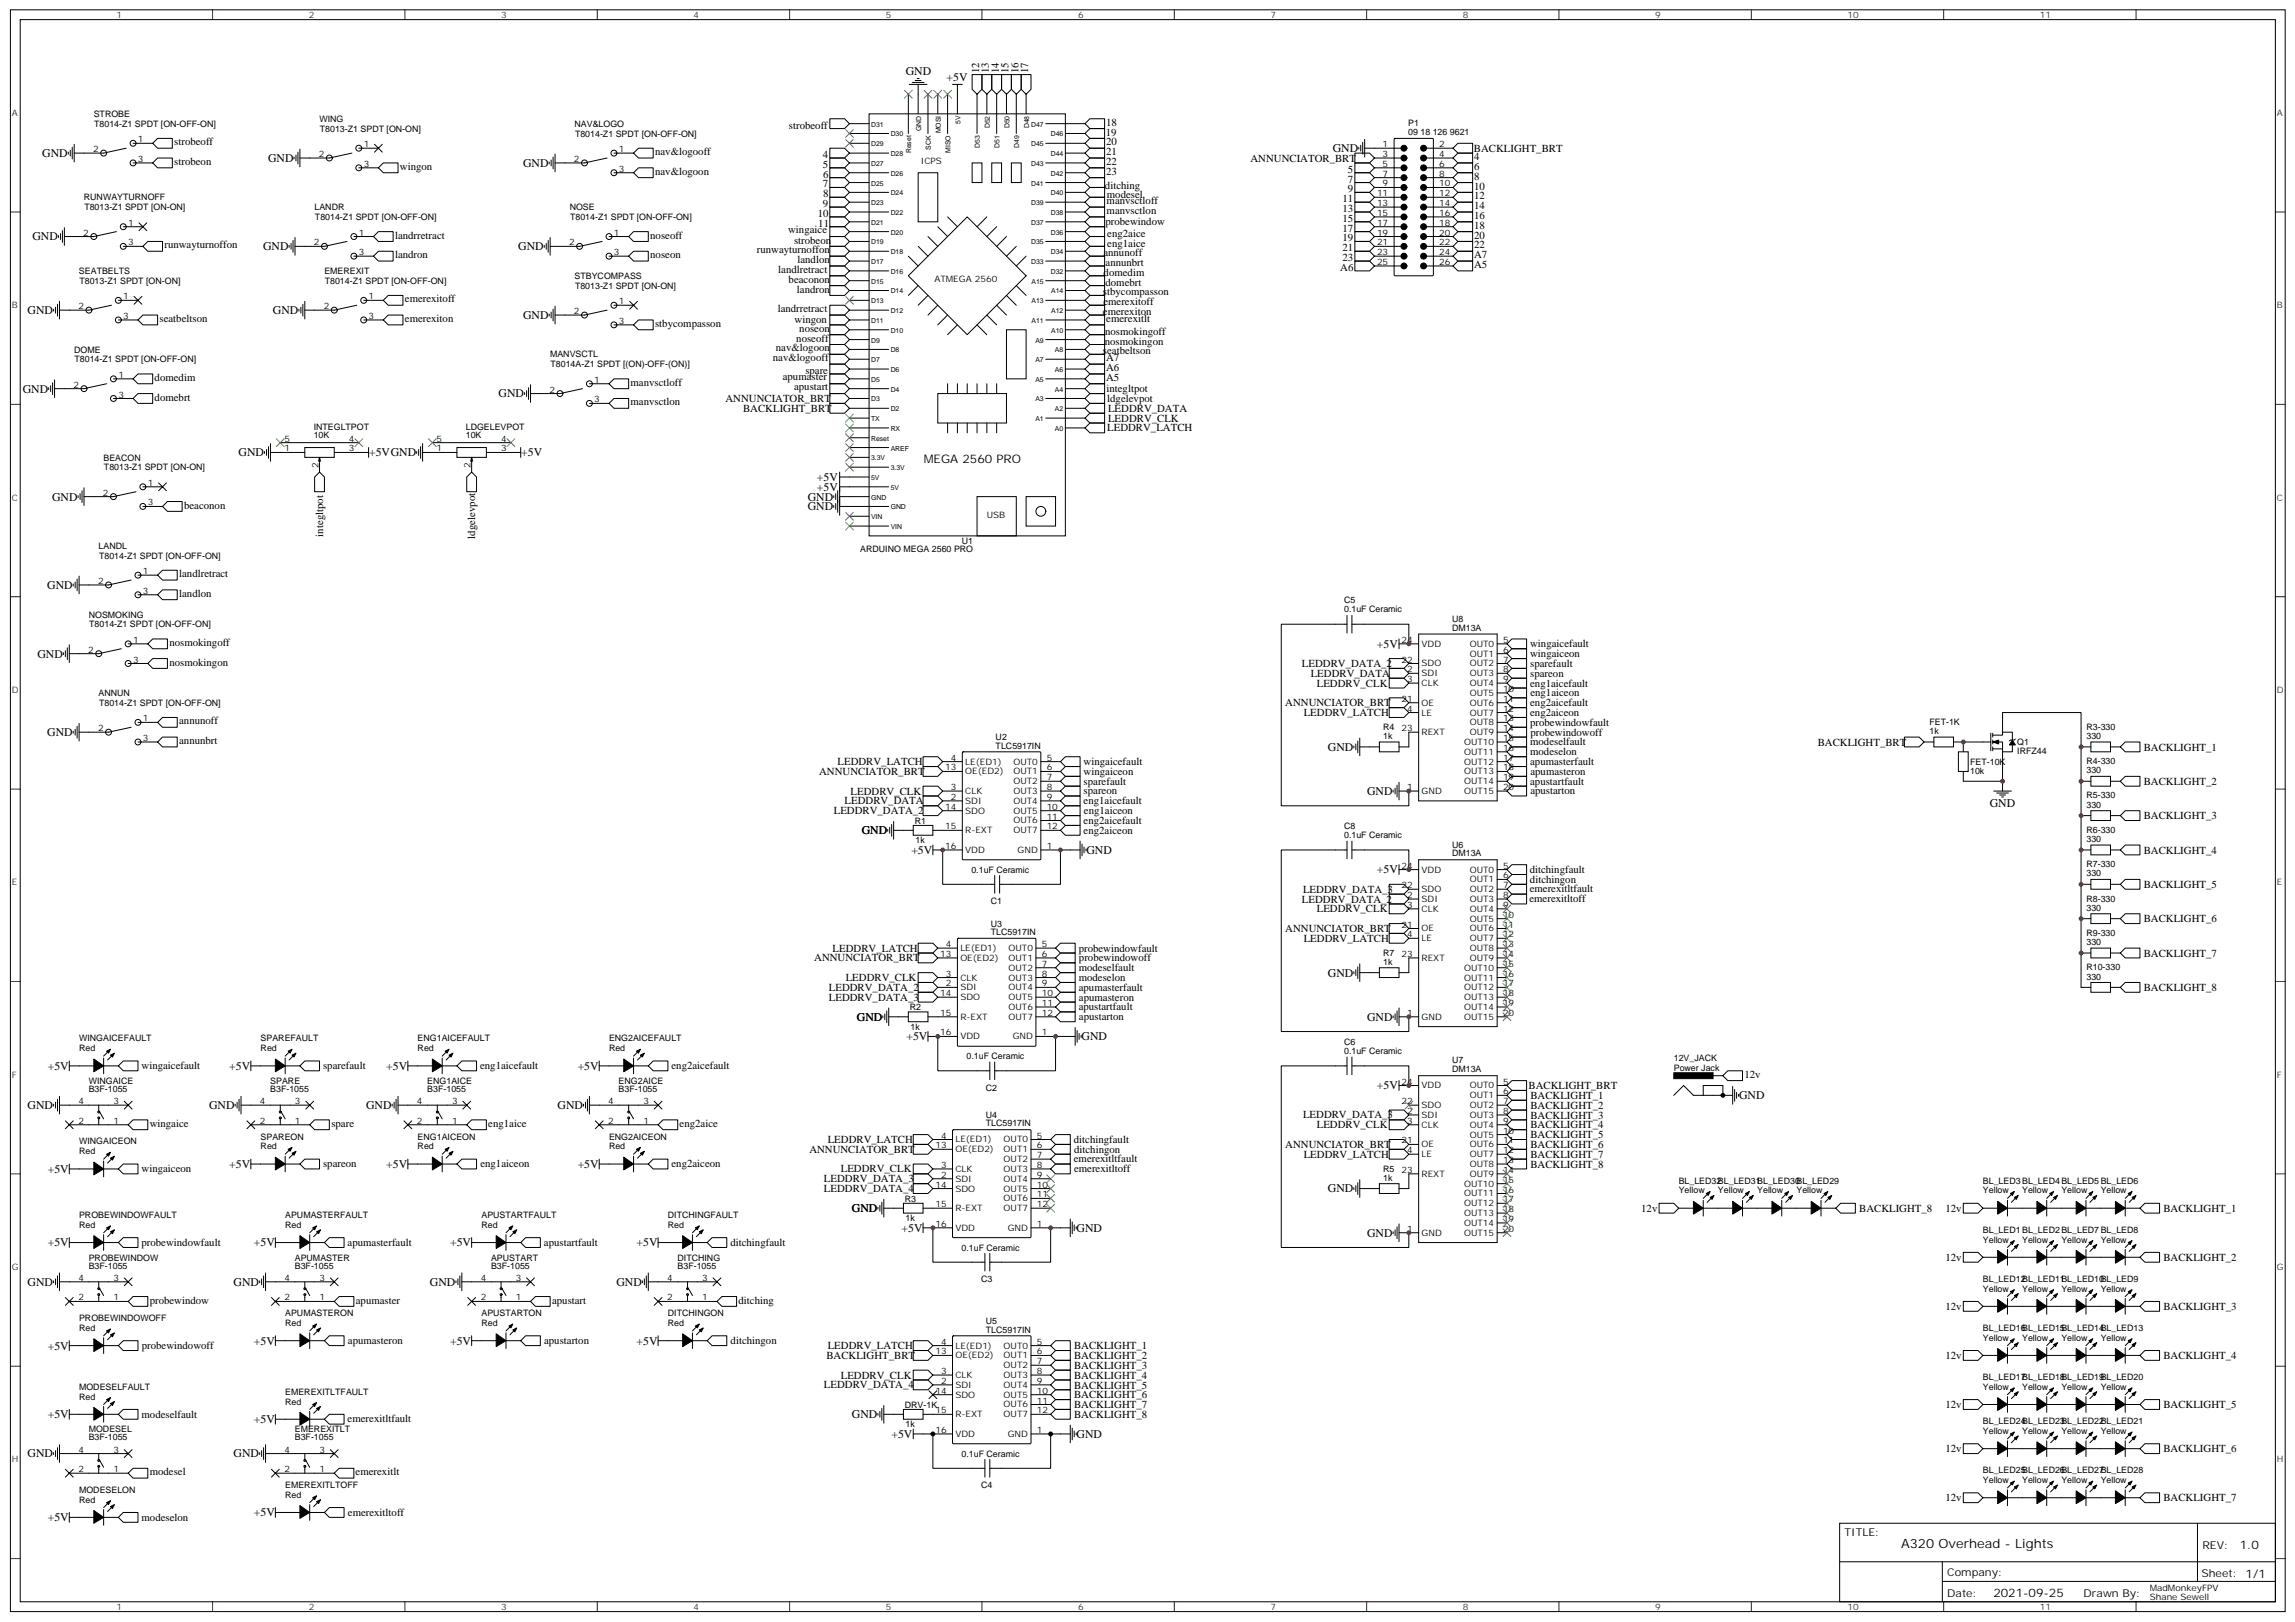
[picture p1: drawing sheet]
<svg xmlns="http://www.w3.org/2000/svg" width="825mm" height="583mm" viewBox="0 0 825 583" stroke-linecap="round" stroke-linejoin="round" font-family="sans-serif">
<defs><g id="words">
<text font-size="4.6" x="683.4" y="556.5">A320 Overhead - Lights</text>
<g font-size="4.2">
<text x="325.6" y="27.1">GND</text>
<text x="340.3" y="29.2">+5V</text>
<text x="15.2" y="56.4">GND</text>
<text x="96.3" y="58.2">GND</text>
<text x="188.1" y="60">GND</text>
<text x="479.1" y="54.7">GND</text>
<text x="11.7" y="86.4">GND</text>
<text x="94.6" y="89.9">GND</text>
<text x="186.3" y="89.9">GND</text>
<text x="9.9" y="112.9">GND</text>
<text x="98.1" y="112.9">GND</text>
<text x="188.1" y="114.6">GND</text>
<text x="8.1" y="141.1">GND</text>
<text x="179.2" y="142.9">GND</text>
<text x="85.8" y="164.1">GND</text>
<text x="132.7" y="164.1">+5VGND</text>
<text x="187.4" y="164.1">+5V</text>
<text x="332.1" y="166.4">MEGA 2560 PRO</text>
<text x="293.7" y="172.9">+5V</text>
<text x="18.7" y="179.9">GND</text>
<text x="290.4" y="179.9">GND</text>
<text x="293.7" y="176.4">+5V</text>
<text x="290.4" y="183.4">GND</text>
<text x="17" y="211.6">GND</text>
<text x="495" y="232.8">+5V</text>
<text x="13.4" y="236.3">GND</text>
<text x="17" y="264.6">GND</text>
<text x="477.3" y="269.9">GND</text>
<text x="491.5" y="285.7">GND</text>
<text x="715.3" y="290">GND</text>
<text x="309.8" y="299.9">GND</text>
<text x="327.6" y="306.9">+5V</text>
<text x="390.6" y="306.9">GND</text>
<text x="495" y="313.9">+5V</text>
<text x="477.3" y="351">GND</text>
<text x="308" y="366.9">GND</text>
<text x="491.5" y="366.9">GND</text>
<text x="325.8" y="373.9">+5V</text>
<text x="388.8" y="373.9">GND</text>
<text x="17.2" y="384.5">+5V</text>
<text x="82.4" y="384.5">+5V</text>
<text x="138.9" y="384.5">+5V</text>
<text x="207.7" y="384.5">+5V</text>
<text x="495" y="391.6">+5V</text>
<text x="625.2" y="395.1">GND</text>
<text x="9.9" y="398.6">GND</text>
<text x="75.2" y="398.6">GND</text>
<text x="131.6" y="398.6">GND</text>
<text x="200.4" y="398.6">GND</text>
<text x="82.4" y="419.8">+5V</text>
<text x="138.9" y="419.8">+5V</text>
<text x="207.7" y="419.8">+5V</text>
<text x="17.2" y="421.6">+5V</text>
<text x="477.3" y="428.6">GND</text>
<text x="306.3" y="435.7">GND</text>
<text x="324.1" y="442.7">+5V</text>
<text x="387" y="442.7">GND</text>
<text x="17.2" y="448">+5V</text>
<text x="91.2" y="448">+5V</text>
<text x="161.8" y="448">+5V</text>
<text x="228.8" y="448">+5V</text>
<text x="491.5" y="444.5">GND</text>
<text x="9.9" y="462.1">GND</text>
<text x="84" y="462.1">GND</text>
<text x="154.6" y="462.1">GND</text>
<text x="221.6" y="462.1">GND</text>
<text x="17.2" y="485.1">+5V</text>
<text x="91.2" y="483.3">+5V</text>
<text x="161.8" y="483.3">+5V</text>
<text x="228.8" y="483.3">+5V</text>
<text x="17.2" y="509.8">+5V</text>
<text x="306.3" y="509.8">GND</text>
<text x="91.2" y="511.5">+5V</text>
<text x="320.4" y="516.8">+5V</text>
<text x="387" y="516.8">GND</text>
<text x="9.9" y="523.9">GND</text>
<text x="84" y="523.9">GND</text>
<text x="91.2" y="545">+5V</text>
<text x="17.2" y="546.8">+5V</text>
<text x="805.1" y="556.8">1.0</text>
<text x="716.6" y="574.1">2021-09-25</text>
</g>
<g font-size="3.9">
<text x="352" y="26.3" transform="rotate(-90 352 26.3)">12</text>
<text x="355.5" y="26.3" transform="rotate(-90 355.5 26.3)">13</text>
<text x="359" y="26.3" transform="rotate(-90 359 26.3)">14</text>
<text x="362.5" y="26.3" transform="rotate(-90 362.5 26.3)">15</text>
<text x="366.1" y="26.3" transform="rotate(-90 366.1 26.3)">16</text>
<text x="369.6" y="26.4" transform="rotate(-90 369.6 26.4)">17</text>
<text x="283.6" y="46.2">strobeoff</text>
<text x="397.6" y="45.2">18</text>
<text x="62.6" y="52.3">strobeoff</text>
<text x="397.5" y="48.7">19</text>
<text x="397.6" y="52.3">20</text>
<text x="62.6" y="59.3">strobeon</text>
<text x="235.5" y="55.8">nav&amp;logooff</text>
<text x="295.8" y="56.7">4</text>
<text x="397.6" y="55.8">21</text>
<text x="397.6" y="59.3">22</text>
<text x="449.5" y="58.2">ANNUNCIATOR_BRT</text>
<text x="529.9" y="54.5">BACKLIGHT_BRT</text>
<text x="529.9" y="57.6">4</text>
<text x="143.8" y="61.1">wingon</text>
<text x="235.5" y="62.8">nav&amp;logoon</text>
<text x="295.8" y="60.3">5</text>
<text x="295.9" y="63.8">6</text>
<text x="397.6" y="62.8">23</text>
<text x="484.6" y="62.1">5</text>
<text x="484.6" y="65.6">7</text>
<text x="529.9" y="61.1">6</text>
<text x="529.9" y="64.6">8</text>
<text x="295.8" y="67.4">7</text>
<text x="295.9" y="70.9">8</text>
<text x="397.2" y="67.8">ditching</text>
<text x="397.9" y="71.2">modesel</text>
<text x="484.6" y="69.1">9</text>
<text x="529.9" y="68.1">10</text>
<text x="529.9" y="71.7">12</text>
<text x="294" y="77.9">10</text>
<text x="295.8" y="74.4">9</text>
<text x="397.8" y="73.4">manvsctloff</text>
<text x="397.8" y="77">manvsctlon</text>
<text x="482.6" y="72.7">11</text>
<text x="482.6" y="76.2">13</text>
<text x="529.9" y="75.2">14</text>
<text x="283.3" y="83.7">wingaice</text>
<text x="294.2" y="81.5">11</text>
<text x="397.4" y="81">probewindow</text>
<text x="482.6" y="79.7">15</text>
<text x="482.6" y="83.3">17</text>
<text x="529.9" y="78.7">16</text>
<text x="529.9" y="82.2">18</text>
<text x="59.1" y="89.3">runwayturnoffon</text>
<text x="142" y="85.8">landrretract</text>
<text x="233.7" y="85.8">noseoff</text>
<text x="285.4" y="87.5">strobeon</text>
<text x="398" y="88.8">eng1aice</text>
<text x="398" y="85.3">eng2aice</text>
<text x="482.6" y="86.8">19</text>
<text x="529.9" y="85.8">20</text>
<text x="529.9" y="89.3">22</text>
<text x="142" y="92.8">landron</text>
<text x="233.7" y="92.8">noseon</text>
<text x="272.1" y="91.1">runwayturnoffon</text>
<text x="286.7" y="94.6">landlon</text>
<text x="396.6" y="92.1">annunoff</text>
<text x="397.4" y="95.6">annunbrt</text>
<text x="482.6" y="90.3">21</text>
<text x="482.6" y="93.8">23</text>
<text x="529.9" y="92.8">A7</text>
<text x="279.8" y="98.1">landlretract</text>
<text x="283.5" y="101.6">beaconon</text>
<text x="396.7" y="99.1">domedim</text>
<text x="481.8" y="97.4">A6</text>
<text x="529.9" y="96.4">A5</text>
<text x="286.5" y="105.2">landron</text>
<text x="396.5" y="106.2">stbycompasson</text>
<text x="397.4" y="102.7">domebrt</text>
<text x="145.5" y="108.7">emerexitoff</text>
<text x="279.6" y="112.2">landrretract</text>
<text x="396.5" y="113.2">emerexiton</text>
<text x="396.6" y="109.7">emerexitoff</text>
<text x="57.4" y="115.8">seatbeltson</text>
<text x="145.5" y="115.8">emerexiton</text>
<text x="235.5" y="117.5">stbycompasson</text>
<text x="285.6" y="116.3">wingon</text>
<text x="287.3" y="119.3">noseon</text>
<text x="397.7" y="115.8">emerexitlt</text>
<text x="286.2" y="122.8">noseoff</text>
<text x="397.1" y="123.8">nosmokingon</text>
<text x="397.3" y="120.3">nosmokingoff</text>
<text x="277.8" y="129.9">nav&amp;logooff</text>
<text x="278.9" y="126.3">nav&amp;logoon</text>
<text x="396.5" y="127.3">seatbeltson</text>
<text x="397.6" y="129.9">A7</text>
<text x="55.6" y="136.9">domedim</text>
<text x="281.4" y="136.7">apumaster</text>
<text x="289.5" y="134.5">spare</text>
<text x="397.6" y="133.4">A6</text>
<text x="397.6" y="136.9">A5</text>
<text x="55.6" y="144">domebrt</text>
<text x="226.7" y="138.7">manvsctloff</text>
<text x="285.5" y="140.2">apustart</text>
<text x="397.7" y="140.9">integltpot</text>
<text x="226.7" y="145.7">manvsctlon</text>
<text x="260.8" y="144.6">ANNUNCIATOR_BRT</text>
<text x="267.1" y="148">BACKLIGHT_BRT</text>
<text x="398" y="144.4">ldgelevpot</text>
<text x="398.3" y="148">LEDDRV_DATA</text>
<text x="398" y="155">LEDDRV_LATCH</text>
<text x="398.3" y="151.5">LEDDRV_CLK</text>
<text x="66.2" y="182.8">beaconon</text>
<text x="116.2" y="192.8" transform="rotate(-90 116.2 192.8)">integltpot</text>
<text x="170.9" y="193.6" transform="rotate(-90 170.9 193.6)">ldgelevpot</text>
<text x="64.4" y="207.5">landlretract</text>
<text x="64.4" y="214.5">landlon</text>
<text x="60.9" y="232.2">nosmokingoff</text>
<text x="550.1" y="232.6">wingaicefault</text>
<text x="60.9" y="239.2">nosmokingon</text>
<text x="468" y="239.7">LEDDRV_DATA_2</text>
<text x="550.1" y="239.6">sparefault</text>
<text x="550.1" y="236.1">wingaiceon</text>
<text x="471.2" y="243.3">LEDDRV_DATA</text>
<text x="550.1" y="243.2">spareon</text>
<text x="473.3" y="246.8">LEDDRV_CLK</text>
<text x="550.1" y="246.8">eng1aicefault</text>
<text x="550.1" y="250.3">eng1aiceon</text>
<text x="462" y="253.8">ANNUNCIATOR_BRT</text>
<text x="468.6" y="257.4">LEDDRV_LATCH</text>
<text x="550.1" y="257.3">eng2aiceon</text>
<text x="550.1" y="253.8">eng2aicefault</text>
<text x="64.4" y="260.4">annunoff</text>
<text x="550.1" y="260.9">probewindowfault</text>
<text x="64.4" y="267.4">annunbrt</text>
<text x="550.1" y="267.9">modeselfault</text>
<text x="550.1" y="264.4">probewindowoff</text>
<text x="653.4" y="268">BACKLIGHT_BRT</text>
<text x="770.6" y="269.8">BACKLIGHT_1</text>
<text x="301.1" y="275">LEDDRV_LATCH</text>
<text x="389.6" y="274.9">wingaicefault</text>
<text x="550.1" y="274.9">apumasterfault</text>
<text x="550.1" y="271.4">modeselon</text>
<text x="294.5" y="278.5">ANNUNCIATOR_BRT</text>
<text x="389.6" y="278.5">wingaiceon</text>
<text x="389.6" y="282">sparefault</text>
<text x="550.2" y="278.5">apumasteron</text>
<text x="305.8" y="285.6">LEDDRV_CLK</text>
<text x="389.6" y="285.5">spareon</text>
<text x="550.1" y="282">apustartfault</text>
<text x="550.1" y="285.6">apustarton</text>
<text x="770.6" y="282.1">BACKLIGHT_2</text>
<text x="299.7" y="292.7">LEDDRV_DATA_2</text>
<text x="303.6" y="289.1">LEDDRV_DATA</text>
<text x="389.5" y="289.1">eng1aicefault</text>
<text x="389.6" y="292.6">eng1aiceon</text>
<text x="389.6" y="299.6">eng2aiceon</text>
<text x="389.6" y="296.1">eng2aicefault</text>
<text x="770.6" y="294.5">BACKLIGHT_3</text>
<text x="770.6" y="306.8">BACKLIGHT_4</text>
<text x="549.9" y="313.7">ditchingfault</text>
<text x="550" y="317.3">ditchingon</text>
<text x="468.4" y="320.9">LEDDRV_DATA_3</text>
<text x="549.9" y="320.8">emerexitltfault</text>
<text x="770.6" y="319.2">BACKLIGHT_5</text>
<text x="468" y="324.4">LEDDRV_DATA_2</text>
<text x="473.3" y="327.9">LEDDRV_CLK</text>
<text x="549.8" y="324.4">emerexitltoff</text>
<text x="462" y="335">ANNUNCIATOR_BRT</text>
<text x="770.6" y="331.5">BACKLIGHT_6</text>
<text x="468.6" y="338.5">LEDDRV_LATCH</text>
<text x="292.7" y="345.5">ANNUNCIATOR_BRT</text>
<text x="299.3" y="342">LEDDRV_LATCH</text>
<text x="387.8" y="342">probewindowfault</text>
<text x="387.9" y="345.5">probewindowoff</text>
<text x="770.6" y="343.9">BACKLIGHT_7</text>
<text x="304" y="352.6">LEDDRV_CLK</text>
<text x="387.8" y="349">modeselfault</text>
<text x="387.8" y="352.5">modeselon</text>
<text x="298" y="356.2">LEDDRV_DATA_2</text>
<text x="298" y="359.7">LEDDRV_DATA_3</text>
<text x="387.8" y="356.1">apumasterfault</text>
<text x="387.9" y="359.6">apumasteron</text>
<text x="770.6" y="356.2">BACKLIGHT_8</text>
<text x="387.8" y="363.2">apustartfault</text>
<text x="387.9" y="366.7">apustarton</text>
<text x="50.9" y="384.3">wingaicefault</text>
<text x="116.2" y="384.3">sparefault</text>
<text x="172.6" y="384.3">eng1aicefault</text>
<text x="241.4" y="384.3">eng2aicefault</text>
<text x="627.1" y="387.4">12v</text>
<text x="549.5" y="391.4">BACKLIGHT_BRT</text>
<text x="550.1" y="395">BACKLIGHT_1</text>
<text x="550.1" y="398.5">BACKLIGHT_2</text>
<text x="53.8" y="405">wingaice</text>
<text x="119.1" y="405.1">spare</text>
<text x="175.5" y="405">eng1aice</text>
<text x="244.3" y="405">eng2aice</text>
<text x="468.4" y="402">LEDDRV_DATA_3</text>
<text x="473.3" y="405.5">LEDDRV_CLK</text>
<text x="550.1" y="402.1">BACKLIGHT_3</text>
<text x="550.1" y="405.6">BACKLIGHT_4</text>
<text x="297.6" y="410.8">LEDDRV_LATCH</text>
<text x="386" y="410.7">ditchingfault</text>
<text x="462" y="412.6">ANNUNCIATOR_BRT</text>
<text x="550.1" y="409.1">BACKLIGHT_5</text>
<text x="550.1" y="412.7">BACKLIGHT_6</text>
<text x="116.2" y="419.6">spareon</text>
<text x="172.7" y="419.6">eng1aiceon</text>
<text x="241.4" y="419.6">eng2aiceon</text>
<text x="290.9" y="414.3">ANNUNCIATOR_BRT</text>
<text x="386" y="417.8">emerexitltfault</text>
<text x="386.1" y="414.3">ditchingon</text>
<text x="468.6" y="416.1">LEDDRV_LATCH</text>
<text x="550.1" y="416.2">BACKLIGHT_7</text>
<text x="550.1" y="419.7">BACKLIGHT_8</text>
<text x="50.9" y="421.3">wingaiceon</text>
<text x="296.2" y="424.9">LEDDRV_DATA_3</text>
<text x="302.2" y="421.4">LEDDRV_CLK</text>
<text x="386.1" y="421.4">emerexitltoff</text>
<text x="296.2" y="428.5">LEDDRV_DATA_4</text>
<text x="590" y="435.5">12v</text>
<text x="668.3" y="435.6">BACKLIGHT_8</text>
<text x="699.3" y="435.5">12v</text>
<text x="777.7" y="435.6">BACKLIGHT_1</text>
<text x="50.9" y="447.8">probewindowfault</text>
<text x="125" y="447.8">apumasterfault</text>
<text x="195.5" y="447.8">apustartfault</text>
<text x="262.6" y="447.8">ditchingfault</text>
<text x="699.3" y="453.2">12v</text>
<text x="777.7" y="453.2">BACKLIGHT_2</text>
<text x="53.8" y="468.5">probewindow</text>
<text x="127.9" y="468.5">apumaster</text>
<text x="198.5" y="468.5">apustart</text>
<text x="265.5" y="468.5">ditching</text>
<text x="699.3" y="470.8">12v</text>
<text x="777.7" y="470.9">BACKLIGHT_3</text>
<text x="51" y="484.9">probewindowoff</text>
<text x="125.1" y="483.1">apumasteron</text>
<text x="195.6" y="483.1">apustarton</text>
<text x="262.6" y="483.1">ditchingon</text>
<text x="297.6" y="484.9">LEDDRV_LATCH</text>
<text x="386.1" y="485">BACKLIGHT_1</text>
<text x="297.1" y="488.4">BACKLIGHT_BRT</text>
<text x="386.1" y="488.5">BACKLIGHT_2</text>
<text x="699.3" y="488.4">12v</text>
<text x="777.7" y="488.5">BACKLIGHT_4</text>
<text x="302.2" y="495.5">LEDDRV_CLK</text>
<text x="386.1" y="492">BACKLIGHT_3</text>
<text x="386.1" y="495.6">BACKLIGHT_4</text>
<text x="296.2" y="499">LEDDRV_DATA_4</text>
<text x="386.1" y="499.1">BACKLIGHT_5</text>
<text x="386.1" y="502.6">BACKLIGHT_6</text>
<text x="50.9" y="509.5">modeselfault</text>
<text x="386.1" y="506.1">BACKLIGHT_7</text>
<text x="386.1" y="509.7">BACKLIGHT_8</text>
<text x="699.3" y="506.1">12v</text>
<text x="777.7" y="506.1">BACKLIGHT_5</text>
<text x="125" y="511.3">emerexitltfault</text>
<text x="699.3" y="522">12v</text>
<text x="777.7" y="522">BACKLIGHT_6</text>
<text x="53.8" y="530.3">modesel</text>
<text x="127.8" y="530.3">emerexitlt</text>
<text x="699.3" y="539.6">12v</text>
<text x="777.7" y="539.7">BACKLIGHT_7</text>
<text x="125.1" y="544.9">emerexitltoff</text>
<text x="50.9" y="546.6">modeselon</text>
<text x="663.1" y="552.1">TITLE:</text>
<text x="791.7" y="556.8">REV:</text>
<text x="700" y="566.3">Company:</text>
<text x="791.4" y="566.9">Sheet: 1/1</text>
<text x="700" y="574">Date:</text>
<text x="749" y="574.1">Drawn By:</text>
</g>
<g font-size="3.2" fill="#800">
<text x="41.8" y="6.5">1</text>
<text x="111" y="6.5">2</text>
<text x="180.1" y="6.5">3</text>
<text x="249.3" y="6.5">4</text>
<text x="318.4" y="6.5">5</text>
<text x="387.6" y="6.5">6</text>
<text x="456.7" y="6.5">7</text>
<text x="525.9" y="6.5">8</text>
<text x="595" y="6.5">9</text>
<text x="664.1" y="6.5">10</text>
<text x="733.3" y="6.5">11</text>
<text x="4.3" y="41.6">A</text>
<text x="818.5" y="41.6">A</text>
<text x="4.3" y="110.8">B</text>
<text x="818.5" y="110.8">B</text>
<text x="4.3" y="179.9">C</text>
<text x="818.5" y="179.9">C</text>
<text x="4.3" y="249.1">D</text>
<text x="818.5" y="249.1">D</text>
<text x="4.3" y="318.2">E</text>
<text x="818.5" y="318.2">E</text>
<text x="4.3" y="387.3">F</text>
<text x="818.5" y="387.3">F</text>
<text x="4.3" y="456.5">G</text>
<text x="818.5" y="456.5">G</text>
<text x="4.3" y="525.6">H</text>
<text x="818.5" y="525.6">H</text>
<text x="41.8" y="578.7">1</text>
<text x="111" y="578.7">2</text>
<text x="180.1" y="578.7">3</text>
<text x="249.3" y="578.7">4</text>
<text x="318.4" y="578.7">5</text>
<text x="387.6" y="578.7">6</text>
<text x="456.7" y="578.7">7</text>
<text x="525.9" y="578.7">8</text>
<text x="595" y="578.7">9</text>
<text x="664.1" y="578.7">10</text>
<text x="733.3" y="578.7">11</text>
</g>
<g font-size="3.2">
<text x="33.7" y="42.1">STROBE</text>
<text x="33.8" y="45.6">T8014-Z1 SPDT [ON-OFF-ON]</text>
<text x="114.8" y="43.8">WING</text>
<text x="115" y="47.4">T8013-Z1 SPDT [ON-ON]</text>
<text x="206.6" y="45.6">NAV&amp;LOGO</text>
<text x="506.2" y="45.5">P1</text>
<text x="49.6" y="51.2">1</text>
<text x="130.7" y="52.9">1</text>
<text x="206.7" y="49.1">T8014-Z1 SPDT [ON-OFF-ON]</text>
<text x="497" y="52.9">1</text>
<text x="506.2" y="48.7">09 18 126 9621</text>
<text x="517.4" y="52.9">2</text>
<text x="33.5" y="54.7">2</text>
<text x="49.6" y="58.2">3</text>
<text x="114.6" y="56.4">2</text>
<text x="130.7" y="60">3</text>
<text x="206.3" y="58.2">2</text>
<text x="222.5" y="54.7">1</text>
<text x="331" y="59.1">ICPS</text>
<text x="497" y="56.4">3</text>
<text x="497" y="60">5</text>
<text x="517.4" y="60">6</text>
<text x="517.4" y="56.4">4</text>
<text x="222.5" y="61.7">3</text>
<text x="497" y="63.5">7</text>
<text x="517.4" y="63.5">8</text>
<text x="495" y="70.6">11</text>
<text x="497" y="67">9</text>
<text x="517.4" y="67">10</text>
<text x="517.4" y="70.6">12</text>
<text x="30.2" y="72">RUNWAYTURNOFF</text>
<text x="30.3" y="75.6">T8013-Z1 SPDT [ON-ON]</text>
<text x="113.1" y="75.6">LANDR</text>
<text x="204.8" y="75.6">NOSE</text>
<text x="495" y="74.1">13</text>
<text x="495" y="77.6">15</text>
<text x="517.4" y="74.1">14</text>
<text x="517.4" y="77.6">16</text>
<text x="46.1" y="81.1">1</text>
<text x="113.2" y="79.1">T8014-Z1 SPDT [ON-OFF-ON]</text>
<text x="204.9" y="79.1">T8014-Z1 SPDT [ON-OFF-ON]</text>
<text x="495" y="81.1">17</text>
<text x="517.4" y="81.1">18</text>
<text x="29.9" y="84.7">2</text>
<text x="46.1" y="88.2">3</text>
<text x="112.9" y="88.2">2</text>
<text x="129" y="84.7">1</text>
<text x="204.6" y="88.2">2</text>
<text x="220.7" y="84.7">1</text>
<text x="495" y="84.7">19</text>
<text x="495" y="88.2">21</text>
<text x="517.4" y="84.7">20</text>
<text x="517.4" y="88.2">22</text>
<text x="129" y="91.7">3</text>
<text x="220.7" y="91.7">3</text>
<text x="495" y="91.7">23</text>
<text x="495" y="95.2">25</text>
<text x="517.4" y="91.7">24</text>
<text x="517.4" y="95.2">26</text>
<text x="28.4" y="98.5">SEATBELTS</text>
<text x="116.6" y="98.5">EMEREXIT</text>
<text x="206.6" y="100.3">STBYCOMPASS</text>
<text x="335.9" y="101.4">ATMEGA 2560</text>
<text x="28.6" y="102">T8013-Z1 SPDT [ON-ON]</text>
<text x="44.3" y="107.6">1</text>
<text x="116.7" y="102">T8014-Z1 SPDT [ON-OFF-ON]</text>
<text x="132.5" y="107.6">1</text>
<text x="206.7" y="103.8">T8013-Z1 SPDT [ON-ON]</text>
<text x="28.2" y="111.1">2</text>
<text x="116.4" y="111.1">2</text>
<text x="206.3" y="112.9">2</text>
<text x="222.5" y="109.4">1</text>
<text x="44.3" y="114.7">3</text>
<text x="132.5" y="114.7">3</text>
<text x="222.5" y="116.4">3</text>
<text x="26.6" y="126.7">DOME</text>
<text x="26.8" y="130.3">T8014-Z1 SPDT [ON-OFF-ON]</text>
<text x="197.7" y="128.5">MANVSCTL</text>
<text x="42.5" y="135.8">1</text>
<text x="197.9" y="132">T8014A-Z1 SPDT [(ON)-OFF-(ON)]</text>
<text x="213.6" y="137.6">1</text>
<text x="26.4" y="139.3">2</text>
<text x="42.5" y="142.9">3</text>
<text x="197.5" y="141.1">2</text>
<text x="213.6" y="144.6">3</text>
<text x="112.8" y="154.4">INTEGLTPOT</text>
<text x="167.4" y="154.4">LDGELEVPOT</text>
<text x="102.3" y="158.7">5</text>
<text x="112.8" y="157.5">10K</text>
<text x="125.4" y="158.7">4</text>
<text x="156.9" y="158.7">5</text>
<text x="167.4" y="157.5">10K</text>
<text x="180.1" y="158.7">4</text>
<text x="37.2" y="165.5">BEACON</text>
<text x="102.3" y="162.3">1</text>
<text x="125.4" y="162.3">3</text>
<text x="156.9" y="162.3">1</text>
<text x="180.1" y="162.3">3</text>
<text x="37.4" y="169.1">T8013-Z1 SPDT [ON-ON]</text>
<text x="114.5" y="168.2" transform="rotate(-90 114.5 168.2)">2</text>
<text x="169.2" y="168.2" transform="rotate(-90 169.2 168.2)">2</text>
<text x="37" y="178.2">2</text>
<text x="53.1" y="174.6">1</text>
<text x="53.1" y="181.7">3</text>
<text x="354.7" y="186.1">USB</text>
<text x="35.5" y="197.3">LANDL</text>
<text x="345.8" y="195.4">U1</text>
<text x="35.6" y="200.8">T8014-Z1 SPDT [ON-OFF-ON]</text>
<text x="309.3" y="198.4">ARDUINO MEGA 2560 PRO</text>
<text x="35.2" y="209.9">2</text>
<text x="51.4" y="206.4">1</text>
<text x="51.4" y="213.4">3</text>
<text x="31.9" y="222">NOSMOKING</text>
<text x="483.2" y="220.1">0.1uF Ceramic</text>
<text x="483.2" y="216.9">C5</text>
<text x="32.1" y="225.5">T8014-Z1 SPDT [ON-OFF-ON]</text>
<text x="522" y="226.7">DM13A</text>
<text x="522" y="223.5">U8</text>
<text x="47.8" y="231.1">1</text>
<text x="503.8" y="231.1">24</text>
<text x="511" y="232.5">VDD</text>
<text x="528.3" y="232.5">OUT0</text>
<text x="540.3" y="231.1">5</text>
<text x="31.7" y="234.6">2</text>
<text x="47.8" y="238.1">3</text>
<text x="503.8" y="238.1">22</text>
<text x="511" y="239.5">SDO</text>
<text x="528.3" y="236">OUT1</text>
<text x="528.3" y="239.5">OUT2</text>
<text x="540.3" y="234.6">6</text>
<text x="540.3" y="238.1">7</text>
<text x="505.8" y="241.7">2</text>
<text x="505.8" y="245.2">3</text>
<text x="511" y="243.1">SDI</text>
<text x="528.3" y="243.1">OUT3</text>
<text x="540.3" y="241.7">8</text>
<text x="540.3" y="245.2">9</text>
<text x="35.5" y="250.2">ANNUN</text>
<text x="511" y="246.6">CLK</text>
<text x="528.3" y="246.6">OUT4</text>
<text x="528.3" y="250.1">OUT5</text>
<text x="540.3" y="248.7">10</text>
<text x="35.6" y="253.7">T8014-Z1 SPDT [ON-OFF-ON]</text>
<text x="503.8" y="252.2">21</text>
<text x="505.8" y="255.8">4</text>
<text x="511" y="257.2">LE</text>
<text x="511" y="253.6">OE</text>
<text x="528.3" y="253.6">OUT6</text>
<text x="528.3" y="257.2">OUT7</text>
<text x="540.3" y="252.2">11</text>
<text x="540.3" y="255.8">12</text>
<text x="35.2" y="262.8">2</text>
<text x="51.4" y="259.3">1</text>
<text x="497.2" y="262.4">R4</text>
<text x="503.8" y="262.8">23</text>
<text x="528.3" y="260.7">OUT8</text>
<text x="540.3" y="259.3">13</text>
<text x="540.3" y="262.8">14</text>
<text x="693.6" y="263.9">1k</text>
<text x="693.6" y="260.5">FET-1K</text>
<text x="750" y="262.3">R3-330</text>
<text x="51.4" y="266.3">3</text>
<text x="357.9" y="269">TLC5917IN</text>
<text x="357.9" y="266.1">U2</text>
<text x="497.2" y="265.6">1k</text>
<text x="511" y="264.2">REXT</text>
<text x="526.3" y="267.8">OUT10</text>
<text x="528.3" y="264.2">OUT9</text>
<text x="540.3" y="269.9">16</text>
<text x="540.3" y="266.3">15</text>
<text x="725.2" y="267.8">Q1</text>
<text x="750" y="265.6">330</text>
<text x="341.8" y="273.4">4</text>
<text x="347" y="274.8">LE(ED1)</text>
<text x="364.3" y="274.8">OUT0</text>
<text x="376.3" y="273.4">5</text>
<text x="526.3" y="274.8">OUT12</text>
<text x="526.3" y="271.3">OUT11</text>
<text x="540.3" y="273.4">17</text>
<text x="708.2" y="274.8">FET-10K</text>
<text x="725.2" y="270.9">IRFZ44</text>
<text x="750" y="274.6">R4-330</text>
<text x="339.8" y="276.9">13</text>
<text x="347" y="278.3">OE(ED2)</text>
<text x="364.3" y="278.3">OUT1</text>
<text x="364.3" y="281.9">OUT2</text>
<text x="376.3" y="276.9">6</text>
<text x="376.3" y="280.5">7</text>
<text x="526.3" y="281.9">OUT14</text>
<text x="526.3" y="278.3">OUT13</text>
<text x="540.3" y="280.5">19</text>
<text x="540.3" y="276.9">18</text>
<text x="708.2" y="278.2">10k</text>
<text x="750" y="278">330</text>
<text x="341.8" y="287.5">2</text>
<text x="341.8" y="284">3</text>
<text x="347" y="285.4">CLK</text>
<text x="364.3" y="285.4">OUT3</text>
<text x="376.3" y="284">8</text>
<text x="376.3" y="287.5">9</text>
<text x="505.8" y="284">1</text>
<text x="511" y="285.4">GND</text>
<text x="526.3" y="285.4">OUT15</text>
<text x="540.3" y="284">20</text>
<text x="750" y="287">R5-330</text>
<text x="339.8" y="291">14</text>
<text x="347" y="288.9">SDI</text>
<text x="347" y="292.5">SDO</text>
<text x="364.3" y="288.9">OUT4</text>
<text x="364.3" y="292.5">OUT5</text>
<text x="376.3" y="291">10</text>
<text x="750" y="290.3">330</text>
<text x="328.8" y="296.1">R1</text>
<text x="339.8" y="298.1">15</text>
<text x="347" y="299.5">R-EXT</text>
<text x="364.3" y="296">OUT6</text>
<text x="364.3" y="299.5">OUT7</text>
<text x="376.3" y="294.6">11</text>
<text x="376.3" y="298.1">12</text>
<text x="483.2" y="298">C8</text>
<text x="750" y="299.3">R6-330</text>
<text x="329.1" y="303.2">1k</text>
<text x="339.8" y="305.2">16</text>
<text x="376.3" y="305.2">1</text>
<text x="483.2" y="301.3">0.1uF Ceramic</text>
<text x="522" y="304.6">U6</text>
<text x="750" y="302.7">330</text>
<text x="347" y="306.6">VDD</text>
<text x="365.8" y="306.6">GND</text>
<text x="522" y="307.8">DM13A</text>
<text x="750" y="311.7">R7-330</text>
<text x="349.2" y="313.7">0.1uF Ceramic</text>
<text x="503.8" y="312.2">24</text>
<text x="511" y="313.6">VDD</text>
<text x="528.3" y="313.6">OUT0</text>
<text x="528.3" y="317.1">OUT1</text>
<text x="540.3" y="312.2">5</text>
<text x="540.3" y="315.7">6</text>
<text x="750" y="315">330</text>
<text x="503.8" y="319.3">22</text>
<text x="505.8" y="322.8">2</text>
<text x="511" y="320.7">SDO</text>
<text x="528.3" y="320.7">OUT2</text>
<text x="540.3" y="319.3">7</text>
<text x="540.3" y="322.8">8</text>
<text x="356.2" y="325.1">C1</text>
<text x="505.8" y="326.3">3</text>
<text x="511" y="324.2">SDI</text>
<text x="511" y="327.7">CLK</text>
<text x="528.3" y="324.2">OUT3</text>
<text x="528.3" y="327.7">OUT4</text>
<text x="540.3" y="326.3">9</text>
<text x="540.3" y="329.8">10</text>
<text x="750" y="327.4">330</text>
<text x="750" y="324">R8-330</text>
<text x="356.2" y="333.1">U3</text>
<text x="503.8" y="333.4">21</text>
<text x="511" y="334.8">OE</text>
<text x="528.3" y="331.3">OUT5</text>
<text x="528.3" y="334.8">OUT6</text>
<text x="540.3" y="333.4">11</text>
<text x="340" y="340.4">4</text>
<text x="345.2" y="341.8">LE(ED1)</text>
<text x="356.2" y="336.1">TLC5917IN</text>
<text x="362.5" y="341.8">OUT0</text>
<text x="374.5" y="340.4">5</text>
<text x="505.8" y="336.9">4</text>
<text x="511" y="338.3">LE</text>
<text x="528.3" y="338.3">OUT7</text>
<text x="528.3" y="341.8">OUT8</text>
<text x="540.3" y="336.9">12</text>
<text x="540.3" y="340.4">13</text>
<text x="750" y="339.7">330</text>
<text x="750" y="336.4">R9-330</text>
<text x="338" y="344">13</text>
<text x="345.2" y="345.4">OE(ED2)</text>
<text x="362.5" y="345.4">OUT1</text>
<text x="374.5" y="344">6</text>
<text x="374.5" y="347.5">7</text>
<text x="497.2" y="346.8">1k</text>
<text x="497.2" y="343.6">R7</text>
<text x="503.8" y="344">23</text>
<text x="511" y="345.4">REXT</text>
<text x="528.3" y="345.4">OUT9</text>
<text x="540.3" y="347.5">15</text>
<text x="540.3" y="344">14</text>
<text x="340" y="351">3</text>
<text x="345.2" y="352.4">CLK</text>
<text x="362.5" y="348.9">OUT2</text>
<text x="362.5" y="352.4">OUT3</text>
<text x="374.5" y="351">8</text>
<text x="526.3" y="352.4">OUT11</text>
<text x="526.3" y="348.9">OUT10</text>
<text x="540.3" y="351">16</text>
<text x="750" y="352.1">330</text>
<text x="750" y="348.7">R10-330</text>
<text x="338" y="358.1">14</text>
<text x="340" y="354.5">2</text>
<text x="345.2" y="356">SDI</text>
<text x="345.2" y="359.5">SDO</text>
<text x="362.5" y="356">OUT4</text>
<text x="362.5" y="359.5">OUT5</text>
<text x="374.5" y="354.5">9</text>
<text x="374.5" y="358.1">10</text>
<text x="526.3" y="359.5">OUT13</text>
<text x="526.3" y="356">OUT12</text>
<text x="540.3" y="358.1">18</text>
<text x="540.3" y="354.5">17</text>
<text x="327" y="363.1">R2</text>
<text x="338" y="365.1">15</text>
<text x="362.5" y="363">OUT6</text>
<text x="374.5" y="361.6">11</text>
<text x="374.5" y="365.1">12</text>
<text x="505.8" y="365.1">1</text>
<text x="526.3" y="363">OUT14</text>
<text x="540.3" y="365.1">20</text>
<text x="540.3" y="361.6">19</text>
<text x="327.3" y="370.2">1k</text>
<text x="345.2" y="366.5">R-EXT</text>
<text x="362.5" y="366.5">OUT7</text>
<text x="511" y="366.5">GND</text>
<text x="526.3" y="366.5">OUT15</text>
<text x="28.4" y="377.8">Red</text>
<text x="28.4" y="374.3">WINGAICEFAULT</text>
<text x="93.7" y="377.8">Red</text>
<text x="93.7" y="374.3">SPAREFAULT</text>
<text x="150.1" y="377.8">Red</text>
<text x="150.1" y="374.3">ENG1AICEFAULT</text>
<text x="218.9" y="377.8">Red</text>
<text x="218.9" y="374.3">ENG2AICEFAULT</text>
<text x="338" y="372.2">16</text>
<text x="345.2" y="373.6">VDD</text>
<text x="364.1" y="373.6">GND</text>
<text x="374.5" y="372.2">1</text>
<text x="483.2" y="375.7">C6</text>
<text x="347.4" y="380.7">0.1uF Ceramic</text>
<text x="483.2" y="378.9">0.1uF Ceramic</text>
<text x="522" y="382.2">U7</text>
<text x="601.7" y="381.4">12V_JACK</text>
<text x="31.9" y="389.6">WINGAICE</text>
<text x="97.2" y="389.6">SPARE</text>
<text x="153.6" y="389.6">ENG1AICE</text>
<text x="222.4" y="389.6">ENG2AICE</text>
<text x="503.8" y="389.8">24</text>
<text x="522" y="385.4">DM13A</text>
<text x="540.3" y="389.8">5</text>
<text x="601.7" y="384.9">Power Jack</text>
<text x="31.9" y="392.5">B3F-1055</text>
<text x="97.2" y="392.5">B3F-1055</text>
<text x="153.6" y="392.5">B3F-1055</text>
<text x="222.4" y="392.5">B3F-1055</text>
<text x="354.4" y="392.1">C2</text>
<text x="511" y="391.2">VDD</text>
<text x="528.3" y="391.2">OUT0</text>
<text x="528.3" y="394.8">OUT1</text>
<text x="540.3" y="393.3">6</text>
<text x="28.2" y="396.9">4</text>
<text x="40.8" y="396.9">3</text>
<text x="93.4" y="396.9">4</text>
<text x="106" y="396.9">3</text>
<text x="149.9" y="396.9">4</text>
<text x="162.5" y="396.9">3</text>
<text x="218.7" y="396.9">4</text>
<text x="231.3" y="396.9">3</text>
<text x="354.4" y="401.9">U4</text>
<text x="503.8" y="396.9">22</text>
<text x="505.8" y="400.4">2</text>
<text x="511" y="401.8">SDI</text>
<text x="511" y="398.3">SDO</text>
<text x="528.3" y="398.3">OUT2</text>
<text x="528.3" y="401.8">OUT3</text>
<text x="540.3" y="396.9">7</text>
<text x="540.3" y="400.4">8</text>
<text x="28.2" y="403.9">2</text>
<text x="40.8" y="403.9">1</text>
<text x="93.4" y="403.9">2</text>
<text x="106" y="403.9">1</text>
<text x="149.9" y="403.9">2</text>
<text x="162.5" y="403.9">1</text>
<text x="218.7" y="403.9">2</text>
<text x="231.3" y="403.9">1</text>
<text x="354.4" y="404.9">TLC5917IN</text>
<text x="505.8" y="403.9">3</text>
<text x="511" y="405.3">CLK</text>
<text x="528.3" y="405.3">OUT4</text>
<text x="540.3" y="403.9">9</text>
<text x="540.3" y="407.5">10</text>
<text x="28.4" y="411.3">WINGAICEON</text>
<text x="93.7" y="413.1">Red</text>
<text x="93.7" y="409.6">SPAREON</text>
<text x="150.1" y="413.1">Red</text>
<text x="150.1" y="409.6">ENG1AICEON</text>
<text x="218.9" y="413.1">Red</text>
<text x="218.9" y="409.6">ENG2AICEON</text>
<text x="336.3" y="412.7">13</text>
<text x="338.3" y="409.2">4</text>
<text x="343.5" y="410.6">LE(ED1)</text>
<text x="360.8" y="410.6">OUT0</text>
<text x="372.7" y="409.2">5</text>
<text x="372.7" y="412.7">6</text>
<text x="503.8" y="411">21</text>
<text x="511" y="412.4">OE</text>
<text x="528.3" y="408.9">OUT5</text>
<text x="528.3" y="412.4">OUT6</text>
<text x="540.3" y="411">11</text>
<text x="28.4" y="414.9">Red</text>
<text x="338.3" y="419.8">3</text>
<text x="343.5" y="414.2">OE(ED2)</text>
<text x="360.8" y="414.2">OUT1</text>
<text x="360.8" y="417.7">OUT2</text>
<text x="372.7" y="416.3">7</text>
<text x="372.7" y="419.8">8</text>
<text x="505.8" y="414.5">4</text>
<text x="511" y="415.9">LE</text>
<text x="528.3" y="415.9">OUT7</text>
<text x="528.3" y="419.5">OUT8</text>
<text x="540.3" y="414.5">12</text>
<text x="540.3" y="418">13</text>
<text x="338.3" y="423.3">2</text>
<text x="343.5" y="424.7">SDI</text>
<text x="343.5" y="421.2">CLK</text>
<text x="360.8" y="421.2">OUT3</text>
<text x="360.8" y="424.7">OUT4</text>
<text x="372.7" y="423.3">9</text>
<text x="497.2" y="424.4">1k</text>
<text x="497.2" y="421.2">R5</text>
<text x="503.8" y="421.6">23</text>
<text x="511" y="423">REXT</text>
<text x="528.3" y="423">OUT9</text>
<text x="540.3" y="425.1">15</text>
<text x="540.3" y="421.6">14</text>
<text x="603.5" y="425.4">BL_LED32BL_LED31BL_LED30BL_LED29</text>
<text x="712.8" y="425.4">BL_LED3BL_LED4BL_LED5BL_LED6</text>
<text x="325.3" y="431.9">R3</text>
<text x="336.3" y="426.9">14</text>
<text x="343.5" y="428.3">SDO</text>
<text x="360.8" y="428.3">OUT5</text>
<text x="360.8" y="431.8">OUT6</text>
<text x="372.7" y="426.9">10</text>
<text x="372.7" y="430.4">11</text>
<text x="526.3" y="430">OUT11</text>
<text x="526.3" y="426.5">OUT10</text>
<text x="540.3" y="428.6">16</text>
<text x="603.5" y="429">Yellow</text>
<text x="617.6" y="429">Yellow</text>
<text x="631.7" y="429">Yellow</text>
<text x="645.8" y="429">Yellow</text>
<text x="712.8" y="429">Yellow</text>
<text x="726.9" y="429">Yellow</text>
<text x="741" y="429">Yellow</text>
<text x="755.2" y="429">Yellow</text>
<text x="28.4" y="437.8">PROBEWINDOWFAULT</text>
<text x="102.5" y="437.8">APUMASTERFAULT</text>
<text x="173.1" y="437.8">APUSTARTFAULT</text>
<text x="240.1" y="437.8">DITCHINGFAULT</text>
<text x="336.3" y="433.9">15</text>
<text x="343.5" y="435.3">R-EXT</text>
<text x="360.8" y="435.3">OUT7</text>
<text x="372.7" y="433.9">12</text>
<text x="526.3" y="437.1">OUT13</text>
<text x="526.3" y="433.6">OUT12</text>
<text x="540.3" y="435.7">18</text>
<text x="540.3" y="432.2">17</text>
<text x="28.4" y="441.3">Red</text>
<text x="102.5" y="441.3">Red</text>
<text x="173.1" y="441.3">Red</text>
<text x="240.1" y="441.3">Red</text>
<text x="325.6" y="439">1k</text>
<text x="336.3" y="441">16</text>
<text x="343.5" y="442.4">VDD</text>
<text x="362.3" y="442.4">GND</text>
<text x="372.7" y="441">1</text>
<text x="505.8" y="442.7">1</text>
<text x="526.3" y="440.6">OUT14</text>
<text x="540.3" y="442.7">20</text>
<text x="540.3" y="439.2">19</text>
<text x="712.8" y="443.1">BL_LED1BL_LED2BL_LED7BL_LED8</text>
<text x="345.7" y="449.5">0.1uF Ceramic</text>
<text x="511" y="444.1">GND</text>
<text x="526.3" y="444.1">OUT15</text>
<text x="712.8" y="446.6">Yellow</text>
<text x="726.9" y="446.6">Yellow</text>
<text x="741" y="446.6">Yellow</text>
<text x="755.2" y="446.6">Yellow</text>
<text x="31.9" y="453.1">PROBEWINDOW</text>
<text x="106" y="453.1">APUMASTER</text>
<text x="176.5" y="453.1">APUSTART</text>
<text x="243.6" y="453.1">DITCHING</text>
<text x="28.2" y="460.4">4</text>
<text x="31.9" y="456">B3F-1055</text>
<text x="40.8" y="460.4">3</text>
<text x="102.3" y="460.4">4</text>
<text x="106" y="456">B3F-1055</text>
<text x="114.9" y="460.4">3</text>
<text x="172.8" y="460.4">4</text>
<text x="176.5" y="456">B3F-1055</text>
<text x="185.4" y="460.4">3</text>
<text x="239.8" y="460.4">4</text>
<text x="243.6" y="456">B3F-1055</text>
<text x="252.4" y="460.4">3</text>
<text x="352.7" y="460.9">C3</text>
<text x="712.8" y="460.7">BL_LED12BL_LED11BL_LED10BL_LED9</text>
<text x="28.2" y="467.4">2</text>
<text x="40.8" y="467.4">1</text>
<text x="102.3" y="467.4">2</text>
<text x="114.9" y="467.4">1</text>
<text x="172.8" y="467.4">2</text>
<text x="185.4" y="467.4">1</text>
<text x="239.8" y="467.4">2</text>
<text x="252.4" y="467.4">1</text>
<text x="712.8" y="464.3">Yellow</text>
<text x="726.9" y="464.3">Yellow</text>
<text x="741" y="464.3">Yellow</text>
<text x="755.2" y="464.3">Yellow</text>
<text x="102.5" y="473.1">APUMASTERON</text>
<text x="173.1" y="473.1">APUSTARTON</text>
<text x="240.1" y="473.1">DITCHINGON</text>
<text x="28.4" y="478.4">Red</text>
<text x="28.4" y="474.8">PROBEWINDOWOFF</text>
<text x="102.5" y="476.6">Red</text>
<text x="173.1" y="476.6">Red</text>
<text x="240.1" y="476.6">Red</text>
<text x="354.4" y="479">TLC5917IN</text>
<text x="354.4" y="476">U5</text>
<text x="712.8" y="478.4">BL_LED16BL_LED15BL_LED14BL_LED13</text>
<text x="338.3" y="483.3">4</text>
<text x="343.5" y="484.7">LE(ED1)</text>
<text x="360.8" y="484.7">OUT0</text>
<text x="372.7" y="483.3">5</text>
<text x="712.8" y="481.9">Yellow</text>
<text x="726.9" y="481.9">Yellow</text>
<text x="741" y="481.9">Yellow</text>
<text x="755.2" y="481.9">Yellow</text>
<text x="336.3" y="486.8">13</text>
<text x="343.5" y="488.2">OE(ED2)</text>
<text x="360.8" y="488.2">OUT1</text>
<text x="360.8" y="491.8">OUT2</text>
<text x="372.7" y="486.8">6</text>
<text x="372.7" y="490.4">7</text>
<text x="338.3" y="497.4">2</text>
<text x="338.3" y="493.9">3</text>
<text x="343.5" y="495.3">CLK</text>
<text x="360.8" y="495.3">OUT3</text>
<text x="372.7" y="493.9">8</text>
<text x="372.7" y="497.4">9</text>
<text x="712.8" y="496">BL_LED17BL_LED18BL_LED19BL_LED20</text>
<text x="28.4" y="503.1">Red</text>
<text x="28.4" y="499.5">MODESELFAULT</text>
<text x="102.5" y="501.3">EMEREXITLTFAULT</text>
<text x="336.3" y="500.9">14</text>
<text x="343.5" y="498.8">SDI</text>
<text x="343.5" y="502.4">SDO</text>
<text x="360.8" y="498.8">OUT4</text>
<text x="360.8" y="502.4">OUT5</text>
<text x="372.7" y="500.9">10</text>
<text x="712.8" y="499.5">Yellow</text>
<text x="726.9" y="499.5">Yellow</text>
<text x="741" y="499.5">Yellow</text>
<text x="755.2" y="499.5">Yellow</text>
<text x="102.5" y="504.8">Red</text>
<text x="325.3" y="506">DRV-1K</text>
<text x="336.3" y="508">15</text>
<text x="343.5" y="509.4">R-EXT</text>
<text x="360.8" y="505.9">OUT6</text>
<text x="360.8" y="509.4">OUT7</text>
<text x="372.7" y="504.5">11</text>
<text x="372.7" y="508">12</text>
<text x="31.9" y="514.8">MODESEL</text>
<text x="106" y="514.8">EMEREXITLT</text>
<text x="325.6" y="513.1">1k</text>
<text x="336.3" y="515.1">16</text>
<text x="372.7" y="515.1">1</text>
<text x="712.8" y="515.4">Yellow</text>
<text x="712.8" y="511.9">BL_LED24BL_LED23BL_LED22BL_LED21</text>
<text x="726.9" y="515.4">Yellow</text>
<text x="741" y="515.4">Yellow</text>
<text x="755.2" y="515.4">Yellow</text>
<text x="31.9" y="517.8">B3F-1055</text>
<text x="106" y="517.8">B3F-1055</text>
<text x="343.5" y="516.5">VDD</text>
<text x="362.3" y="516.5">GND</text>
<text x="28.2" y="522.1">4</text>
<text x="40.8" y="522.1">3</text>
<text x="102.3" y="522.1">4</text>
<text x="114.9" y="522.1">3</text>
<text x="345.7" y="523.6">0.1uF Ceramic</text>
<text x="28.2" y="529.2">2</text>
<text x="40.8" y="529.2">1</text>
<text x="102.3" y="529.2">2</text>
<text x="114.9" y="529.2">1</text>
<text x="712.8" y="533">Yellow</text>
<text x="712.8" y="529.5">BL_LED25BL_LED26BL_LED27BL_LED28</text>
<text x="726.9" y="533">Yellow</text>
<text x="741" y="533">Yellow</text>
<text x="755.2" y="533">Yellow</text>
<text x="28.4" y="536.6">MODESELON</text>
<text x="102.5" y="538.3">Red</text>
<text x="102.5" y="534.8">EMEREXITLTOFF</text>
<text x="352.7" y="535">C4</text>
<text x="28.4" y="540.1">Red</text>
<text x="772.8" y="571.9">MadMonkeyFPV</text>
<text x="772.8" y="575">Shane Sewell</text>
</g>
<g font-size="2.5">
<text x="313.1" y="45.5">D31</text>
<text x="331.1" y="47.1" transform="rotate(-90 331.1 47.1)">GND</text>
<text x="338.2" y="47.9" transform="rotate(-90 338.2 47.9)">MOSI</text>
<text x="345.2" y="44.6" transform="rotate(-90 345.2 44.6)">5V</text>
<text x="355.8" y="46.2" transform="rotate(-90 355.8 46.2)">D52</text>
<text x="362.9" y="46.2" transform="rotate(-90 362.9 46.2)">D50</text>
<text x="369.9" y="46.2" transform="rotate(-90 369.9 46.2)">D48</text>
<text x="370.7" y="45.5">D47</text>
<text x="313.1" y="52.6">D29</text>
<text x="320.2" y="49">D30</text>
<text x="334.6" y="53.8" transform="rotate(-90 334.6 53.8)">SCK</text>
<text x="352.3" y="53.2" transform="rotate(-90 352.3 53.2)">D53</text>
<text x="359.3" y="53.2" transform="rotate(-90 359.3 53.2)">D51</text>
<text x="366.4" y="53.2" transform="rotate(-90 366.4 53.2)">D49</text>
<text x="370.7" y="52.6">D45</text>
<text x="377.7" y="49">D46</text>
<text x="313.1" y="59.6">D27</text>
<text x="320.2" y="56.1">D28</text>
<text x="327.6" y="55.1" transform="rotate(-90 327.6 55.1)">Reset</text>
<text x="341.7" y="55" transform="rotate(-90 341.7 55)">MISO</text>
<text x="370.7" y="59.6">D43</text>
<text x="377.7" y="56.1">D44</text>
<text x="320.2" y="63.1">D26</text>
<text x="377.7" y="63.1">D42</text>
<text x="313.1" y="66.7">D25</text>
<text x="320.2" y="70.2">D24</text>
<text x="370.7" y="66.7">D41</text>
<text x="377.7" y="70.2">D40</text>
<text x="313.1" y="73.7">D23</text>
<text x="320.2" y="77.3">D22</text>
<text x="370.7" y="73.7">D39</text>
<text x="377.7" y="77.3">D38</text>
<text x="313.1" y="80.8">D21</text>
<text x="370.7" y="80.8">D37</text>
<text x="313.1" y="87.8">D19</text>
<text x="320.2" y="84.3">D20</text>
<text x="370.7" y="87.8">D35</text>
<text x="377.7" y="84.3">D36</text>
<text x="313.1" y="94.9">D17</text>
<text x="320.2" y="91.4">D18</text>
<text x="370.7" y="94.9">D33</text>
<text x="377.7" y="91.4">D34</text>
<text x="313.1" y="102">D15</text>
<text x="320.2" y="98.4">D16</text>
<text x="370.8" y="102">A15</text>
<text x="377.7" y="98.4">D32</text>
<text x="320.2" y="105.5">D14</text>
<text x="377.9" y="105.5">A14</text>
<text x="313.1" y="109">D13</text>
<text x="320.2" y="112.5">D12</text>
<text x="370.8" y="109">A13</text>
<text x="377.9" y="112.5">A12</text>
<text x="313.1" y="116.1">D11</text>
<text x="320.2" y="119.6">D10</text>
<text x="370.8" y="116.1">A11</text>
<text x="377.9" y="119.6">A10</text>
<text x="313.1" y="123.1">D9</text>
<text x="372.2" y="123.1">A9</text>
<text x="313.1" y="130.2">D7</text>
<text x="320.2" y="126.6">D8</text>
<text x="372.2" y="130.2">A7</text>
<text x="379.3" y="126.6">A8</text>
<text x="313.1" y="137.2">D5</text>
<text x="320.2" y="133.7">D6</text>
<text x="372.2" y="137.2">A5</text>
<text x="379.3" y="133.7">A6</text>
<text x="320.2" y="140.8">D4</text>
<text x="379.3" y="140.8">A4</text>
<text x="313.1" y="144.3">D3</text>
<text x="320.2" y="147.8">D2</text>
<text x="372.2" y="144.3">A3</text>
<text x="379.3" y="147.8">A2</text>
<text x="313.1" y="151.3">TX</text>
<text x="320.2" y="154.9">RX</text>
<text x="372.2" y="151.3">A1</text>
<text x="379.3" y="154.9">A0</text>
<text x="313.1" y="158.4">Reset</text>
<text x="320.2" y="161.9">AREF</text>
<text x="313.1" y="165.5">3.3V</text>
<text x="313.1" y="172.5">5V</text>
<text x="320.2" y="169">3.3V</text>
<text x="313.1" y="179.6">GND</text>
<text x="320.2" y="176">5V</text>
<text x="320.2" y="183.1">GND</text>
<text x="313.1" y="186.6">VIN</text>
<text x="320.2" y="190.1">VIN</text>
</g>
</g></defs>
<g fill="none" stroke="#870000" stroke-width=".36">
<path d="M76.4 3.5v3.6M145.6 3.5v3.6M214.7 3.5v3.6M283.8 3.5v3.6M353 3.5v3.6M422.1 3.5v3.6M491.3 3.5v3.6M560.4 3.5v3.6M629.6 3.5v3.6M698.7 3.5v3.6M767.9 3.5v3.6M3.7 76.2h3.6"/>
<path d="M818 76.2h3.5M3.7 145.3h3.6M818 145.3h3.5M3.7 214.5h3.6M818 214.5h3.5M3.7 283.6h3.6M818 283.6h3.5M3.7 352.8h3.6M818 352.8h3.5M3.7 421.9h3.6M818 421.9h3.5M3.7 491.1h3.6"/>
<path d="M818 491.1h3.5M3.7 560.2h3.6M76.4 575.7v3.6M145.6 575.7v3.6M214.7 575.7v3.6M283.8 575.7v3.6M353 575.7v3.6M422.1 575.7v3.6M491.3 575.7v3.6M560.4 575.7v3.6M629.6 575.7v3.6M698.7 575.7v3.6"/>
<path d="M767.9 575.7v3.6M818 560.2h3.5"/>
</g>
<g fill="none" stroke="#000" stroke-width=".36">
<path d="M3.7 3.5h817.8v575.8h-817.8zM7.3 7.1h810.7v568.6h-810.7zM326.5 33.9v14.1M326.9 30.3h6.3M327.9 29.6h4.3M329 28.9h2.1M329.7 28.2h.7M330.1 30.3v10.6M333.6 33.9v14.1M337.1 33.9v7M340.6 33.9v14.1M342.4 30.3h3.5"/>
<path d="M344.2 30.3v10.6M349.5 26.8h3.5v5.3l-1.8 1.8-1.7-1.8zM351.2 33.9v14.1M353 26.8h3.5v5.3l-1.7 1.8-1.8-1.8zM354.8 33.9v7M356.5 26.8h3.5v5.3l-1.7 1.8-1.8-1.8zM358.3 33.9v14.1M360 26.8h3.6v5.3l-1.8 1.8-1.8-1.8zM361.8 33.9v7M363.6 26.8h3.5v5.3l-1.8 1.8-1.7-1.8zM365.3 33.9v14.1M367.1 26.8h3.5v5.3l-1.7 1.8-1.8-1.8z"/>
<path d="M368.9 33.9v7M24.6 54.7v.7M25.3 54v2.1M26 52.9v4.2M26.7 51.9v6.3M45.4 53.3l-8.1 1.7h-10.6M47.8 51.5h7.1M47.8 58.6h7.1M54.9 58.6l1.8-1.8h5.2v3.5h-5.2zM54.9 51.5l1.8-1.8h5.2v3.6h-5.2zM105.7 56.4v.7M106.4 55.7v2.2"/>
<path d="M107.1 54.7v4.2M107.8 53.6v6.4M126.5 55l-8.1 1.8h-10.6M129 53.3h7M134.6 51.9l2.8 2.8M137.4 51.9l-2.8 2.8M137.8 58.6h5.3v3.5h-5.3l-1.8-1.8zM197.4 58.2v.7M198.1 57.5v2.1M198.8 56.4v4.3M199.5 55.4v6.3M218.2 56.8l-8.1 1.8h-10.6"/>
<path d="M220.7 55h7.1M227.8 55l1.7-1.7h5.3v3.5h-5.3zM298.3 56.8h5.3l1.8 1.8-1.8 1.7h-5.3zM298.3 53.3h5.3l1.8 1.7-1.8 1.8h-5.3zM298.3 42.7h5.3l1.8 1.7-1.8 1.8h-5.3zM305.4 51.5h7M305.4 55h14.1M305.4 44.4h7M305.4 48h14.1M305.4 58.6h7M312.4 40.9h70.6v151.7h-70.6zM349.5 58.6h3.5v7h-3.5z"/>
<path d="M356.5 58.6h3.5v7h-3.5zM363.6 58.6h3.5v7h-3.5zM375.9 51.5h14.1M375.9 44.4h14.1M375.9 58.6h14.1M383 55h7M383 48h7M390 58.6l1.8-1.8h5.3v3.5h-5.3zM390 51.5l1.8-1.8h5.3v3.6h-5.3zM391.8 53.3h5.3v3.5h-5.3l-1.8-1.8zM391.8 46.2h5.3v3.5h-5.3l-1.8-1.7zM391.8 42.7h5.3v3.5h-5.3l-1.8-1.8z"/>
<path d="M487 58.6h5.3l1.8 1.7-1.8 1.8h-5.3zM487 55h5.3l1.8 1.8-1.8 1.8h-5.3zM488.5 52.9v.7M489.2 52.2v2.1M489.9 51.2v4.2M490.6 53.3h13M490.6 50.1v6.3M494.1 56.8h9.5M501.2 49.9h14l.1 48.9-.4 .3h-13.4l-.3-.3zM512.8 53.3h9.5M512.8 56.8h9.5M524.1 55h5.3v3.6h-5.3l-1.8-1.8z"/>
<path d="M524.1 58.6h5.3v3.5h-5.3l-1.8-1.8zM524.1 51.5h5.3v3.5h-5.3l-1.8-1.7zM129 60.3h7M220.7 62.1h7.1M227.8 62.1l1.7-1.8h5.3v3.6h-5.3zM298.3 78h5.3l1.8 1.7-1.8 1.8h-5.3zM298.3 70.9h5.3l1.8 1.8-1.8 1.7h-5.3zM298.3 63.9h5.3l1.8 1.7-1.8 1.8h-5.3zM298.3 74.4h5.3l1.8 1.8-1.8 1.8h-5.3zM298.3 67.4h5.3l1.8 1.7-1.8 1.8h-5.3zM298.3 60.3h5.3l1.8 1.8-1.8 1.8h-5.3zM305.4 79.7h7"/>
<path d="M305.4 72.7h7M305.4 76.2h14.1M305.4 65.6h7M305.4 69.1h14.1M305.4 62.1h14.1M330.1 62.1h7v17.6h-7zM340.6 78l3.6 3.5M347.7 78l21.2 21.1-21.2 21.2-21.2-21.2zM354.8 78l-3.6 3.5M375.9 79.7h14.1M375.9 72.7h14.1M375.9 65.6h14.1"/>
<path d="M383 76.2h7M383 69.1h7M383 62.1h7M390 72.7l1.8-1.8h5.3v3.5h-5.3zM390 76.2l1.8-1.8h5.3v3.6h-5.3zM391.8 63.9h5.3v3.5h-5.3l-1.8-1.8zM391.8 78h5.3v3.5h-5.3l-1.8-1.8zM391.8 67.4h5.3v3.5h-5.3l-1.8-1.8zM391.8 60.3h5.3v3.6h-5.3l-1.8-1.8zM487 62.1h5.3l1.8 1.8-1.8 1.7h-5.3zM487 65.6h5.3l1.8 1.8-1.8 1.7h-5.3zM487 69.1h5.3l1.8 1.8-1.8 1.8h-5.3z"/>
<path d="M487 72.7h5.3l1.8 1.7-1.8 1.8h-5.3zM487 76.2h5.3l1.8 1.8-1.8 1.7h-5.3zM487 79.7h5.3l1.8 1.8-1.8 1.8h-5.3zM494.1 60.3h9.5M494.1 63.9h9.5M494.1 67.4h9.5M494.1 70.9h9.5M494.1 74.4h9.5M494.1 78h9.5M512.8 60.3h9.5M512.8 63.9h9.5M512.8 67.4h9.5"/>
<path d="M512.8 70.9h9.5M512.8 74.4h9.5M512.8 78h9.5M522.3 67.4l1.8-1.8h5.3v3.5h-5.3zM524.1 62.1h5.3v3.5h-5.3l-1.8-1.7zM524.1 69.1h5.3v3.6h-5.3l-1.8-1.8zM524.1 72.7h5.3v3.5h-5.3l-1.8-1.8zM524.1 76.2h5.3v3.5h-5.3l-1.8-1.7zM21 84.7v.7M21.7 84v2.1M22.4 82.9v4.2M23.1 81.8v6.4"/>
<path d="M41.8 83.3l-8.1 1.7h-10.6M44.3 81.5h7.1M44.3 88.5h7.1M50 80.1l2.8 2.8M51.4 88.5l1.7-1.7h5.3v3.5h-5.3zM52.8 80.1l-2.8 2.8M103.9 88.2v.7M104.6 87.5v2.1M105.3 86.4v4.3M106 85.4v6.3M124.7 86.8l-8.1 1.7h-10.6M127.2 85h7.1"/>
<path d="M127.2 92.1h7.1M134.3 85l1.7-1.7h5.3v3.5h-5.3zM134.3 92.1l1.7-1.8h5.3v3.5h-5.3zM195.7 88.2v.7M196.4 87.5v2.1M197.1 86.4v4.3M197.8 85.4v6.3M216.5 86.8l-8.1 1.7h-10.6M218.9 85h7.1M218.9 92.1h7.1M226 85l1.8-1.7h5.2v3.5h-5.2zM226 92.1l1.8-1.8h5.2v3.5h-5.2z"/>
<path d="M298.3 85h5.3l1.8 1.8-1.8 1.7h-5.3zM298.3 88.5h5.3l1.8 1.8-1.8 1.8h-5.3zM298.3 99.1h5.3l1.8 1.8-1.8 1.8h-5.3zM298.3 95.6h5.3l1.8 1.8-1.8 1.7h-5.3zM298.3 92.1h5.3l1.8 1.7-1.8 1.8h-5.3zM298.3 81.5h5.3l1.8 1.8-1.8 1.7h-5.3zM305.4 93.8h7M305.4 97.4h14.1M305.4 86.8h7M305.4 90.3h14.1M305.4 83.3h14.1M326.5 92.1l3.6 3.5"/>
<path d="M330.1 88.5l3.5 3.6M333.6 85l3.5 3.5M337.1 81.5l3.5 3.5M358.3 81.5l-3.5 3.5M361.8 85l-3.5 3.5M365.3 88.5l-3.5 3.6M368.9 92.1l-3.6 3.5M375.9 93.8h14.1M375.9 86.8h14.1M383 97.4h7M383 90.3h7M383 83.3h7"/>
<path d="M391.8 95.6h5.3v3.5h-5.3l-1.8-1.7zM391.8 99.1h5.3v3.6h-5.3l-1.8-1.8zM391.8 88.5h5.3v3.6h-5.3l-1.8-1.8zM391.8 92.1h5.3v3.5h-5.3l-1.8-1.8zM391.8 85h5.3v3.5h-5.3l-1.8-1.7zM391.8 81.5h5.3v3.5h-5.3l-1.8-1.7zM487 83.3h5.3l1.8 1.7-1.8 1.8h-5.3zM487 86.8h5.3l1.8 1.7-1.8 1.8h-5.3zM487 90.3h5.3l1.8 1.8-1.8 1.7h-5.3zM487 93.8h5.3l1.8 1.8-1.8 1.8h-5.3zM494.1 81.5h9.5M494.1 88.5h9.5"/>
<path d="M494.1 85h9.5M494.1 92.1h9.5M494.1 95.6h9.5M512.8 81.5h9.5M512.8 88.5h9.5M512.8 85h9.5M512.8 92.1h9.5M512.8 95.6h9.5M522.3 81.5l1.8-1.8h5.3v3.6h-5.3zM522.3 85l1.8-1.7h5.3v3.5h-5.3zM524.1 86.8h5.3v3.5h-5.3l-1.8-1.8zM524.1 90.3h5.3v3.5h-5.3l-1.8-1.7z"/>
<path d="M524.1 93.8h5.3v3.6h-5.3l-1.8-1.8zM19.3 111.1v.7M20 110.4v2.1M20.7 109.4v4.2M21.4 108.3v6.4M40.1 109.7l-8.1 1.8h-10.6M42.5 115h7.1M42.5 107.9h7.1M48.2 106.5l2.8 2.9M51 106.5l-2.8 2.9M51.4 113.2h5.3v3.6h-5.3l-1.8-1.8zM107.5 111.1v.7"/>
<path d="M108.2 110.4v2.1M108.9 109.4v4.2M109.6 108.3v6.4M128.3 109.7l-8.1 1.8h-10.6M130.7 115h7.1M130.7 107.9h7.1M137.8 107.9l1.8-1.7h5.3v3.5h-5.3zM139.6 113.2h5.3v3.6h-5.3l-1.8-1.8zM197.4 112.9v.7M198.1 112.2v2.1M198.8 111.1v4.3M199.5 110.1v6.3"/>
<path d="M218.2 111.5l-8.1 1.7h-10.6M220.7 109.7h7.1M220.7 116.8h7.1M226.3 108.3l2.9 2.8M227.8 116.8l1.7-1.8h5.3v3.5h-5.3zM229.2 108.3l-2.9 2.8M298.3 102.7h5.3l1.8 1.7-1.8 1.8h-5.3zM298.3 109.7h5.3l1.8 1.8-1.8 1.7h-5.3zM298.3 113.2h5.3l1.8 1.8-1.8 1.8h-5.3zM298.3 116.8h5.3l1.8 1.7-1.8 1.8h-5.3zM305.4 115h7M305.4 118.5h14.1"/>
<path d="M305.4 107.9h7M305.4 111.5h14.1M305.4 100.9h7M305.4 104.4h14.1M330.1 102.7l-3.6 3.5M333.6 106.2l-3.5 3.5M337.1 109.7l-3.5 3.5M340.6 113.2l-3.5 3.6M344.2 116.8l-3.6 3.5M351.2 116.8l3.6 3.5M354.8 113.2l3.5 3.6M358.3 109.7l3.5 3.5"/>
<path d="M361.8 118.5h7.1v17.7h-7.1zM361.8 106.2l3.5 3.5M365.3 102.7l3.6 3.5M375.9 115h14.1M375.9 107.9h14.1M375.9 100.9h14.1M383 118.5h7M383 111.5h7M383 104.4h7M391.8 116.8h5.3v3.5h-5.3l-1.8-1.8zM391.8 109.7h5.3v3.5h-5.3l-1.8-1.7zM391.8 106.2h5.3v3.5h-5.3l-1.8-1.8z"/>
<path d="M391.8 102.7h5.3v3.5h-5.3l-1.8-1.8zM391.8 113.2h5.3v3.6h-5.3l-1.8-1.8zM17.5 139.3v.8M18.2 138.6v2.2M18.9 137.6v4.2M19.6 136.5v6.4M31.3 139.7a1.06 1.06 0 0 0-1.5-1 1.06 1.06 0 0 0-.3 1.8 1.06 1.06 0 0 0 1.7-.5l.1-.3M38.3 137.9l-8.1 1.8h-10.6M40.8 136.2h7M47.8 136.2l1.8-1.8h5.3v3.5h-5.3zM190 139.3v4.3M190.7 138.3v6.3"/>
<path d="M209.4 139.7l-8.1 1.8h-10.6M211.9 137.9h7M220.7 136.2h5.3v3.5h-5.3l-1.8-1.8zM298.3 120.3h5.3l1.8 1.8-1.8 1.7h-5.3zM298.3 123.8h5.3l1.8 1.8-1.8 1.8h-5.3zM298.3 127.4h5.3l1.8 1.7-1.8 1.8h-5.3zM298.3 134.4h5.3l1.8 1.8-1.8 1.7h-5.3zM298.3 137.9h5.3l1.8 1.8-1.8 1.8h-5.3zM298.3 130.9h5.3l1.8 1.7-1.8 1.8h-5.3zM305.4 139.7h14.1M305.4 136.2h7M305.4 129.1h7"/>
<path d="M305.4 132.6h14.1M305.4 122.1h7M305.4 125.6h14.1M340.6 137.9v3.6M344.2 137.9v3.6M347.7 137.9v3.6M351.2 137.9v3.6M354.8 137.9v3.6M358.3 137.9v3.6M375.9 136.2h14.1M375.9 129.1h14.1M375.9 122.1h14.1"/>
<path d="M383 139.7h7M383 132.6h7M383 125.6h7M390 132.6l1.8-1.7h5.3v3.5h-5.3zM390 136.2l1.8-1.8h5.3v3.5h-5.3zM390 129.1l1.8-1.7h5.3v3.5h-5.3zM391.8 123.8h5.3v3.6h-5.3l-1.8-1.8zM391.8 120.3h5.3v3.5h-5.3l-1.8-1.7zM391.8 137.9h5.3v3.6h-5.3l-1.8-1.8zM40.8 143.2h7M49.6 141.5h5.3v3.5h-5.3l-1.8-1.8zM97.2 159.5v6.3"/>
<path d="M100.8 159.1h28.2M151.9 159.5v6.3M155.4 159.1h28.3M188.6 141.1v.7M189.3 140.4v2.1M211.9 145h7M218.9 145l1.8-1.8h5.3v3.6h-5.3zM298.3 141.5h5.3l1.8 1.7-1.8 1.8h-5.3zM298.3 145h5.3l1.8 1.8-1.8 1.7h-5.3zM305.4 153.8h14.1M305.4 150.3h7M305.4 157.3h7"/>
<path d="M305.4 146.8h14.1M305.4 143.2h7M337.1 141.5h24.7v10.5h-24.7zM340.6 152v3.6M344.2 152v3.6M347.7 152v3.6M351.2 152v3.6M354.8 152v3.6M358.3 152v3.6M375.9 150.3h14.1M375.9 143.2h14.1M383 153.8h7"/>
<path d="M383 146.8h7M390 150.3l1.8-1.8h5.3v3.5h-5.3zM390 153.8l1.8-1.8h5.3v3.6h-5.3zM391.8 141.5h5.3v3.5h-5.3l-1.8-1.8zM391.8 145h5.3v3.5h-5.3l-1.8-1.7zM28.1 178.2v.7M28.8 177.4v2.2M29.5 176.4v4.2M30.2 175.3v6.4M48.9 176.7l-8.1 1.8h-10.6M51.4 175h7M57 173.6l2.8 2.8"/>
<path d="M59.8 173.6l-2.8 2.8M95.1 162.3v.7M95.8 161.6v2.1M96.5 160.5v4.2M97.2 162.6h12.4M109.6 160.9h10.6v3.5h-10.6zM113.1 171.4l1.8-1.7 1.7 1.7v5.3h-3.5zM114.5 165.8l.4-1.4v5.3M114.9 164.4l.3 1.4M120.2 162.6h12.3M132.5 160.9v3.5M149.8 162.3v.7"/>
<path d="M150.5 161.6v2.1M151.2 160.5v4.2M151.9 162.6h12.4M164.3 160.9h10.5v3.5h-10.5zM167.8 171.4l1.7-1.7 1.8 1.7v5.3h-3.5zM169.2 165.8l.3-1.4v5.3M169.5 164.4l.4 1.4M174.8 162.6h12.4M187.2 160.9v3.5M299.7 178.2v.7M300.4 177.4v2.2M301.1 176.4v7.7"/>
<path d="M301.8 178.5h10.6M301.8 175h17.7M301.8 171.4h10.6M301.8 169.7v15.5M305.4 167.9h14.1M305.4 164.4h7M305.4 160.9h14.1M351.2 178.5h14.1v14.1h-14.1zM368.9 178.5h10.5v10.6h-10.5zM51.4 182h7M60.2 180.3h5.3v3.5h-5.3l-1.8-1.8zM299.7 181.7v.7"/>
<path d="M300.4 181v2.1M301.8 182h17.7M305.4 185.6h7M305.4 189.1h14.1M26.3 209.9v.7M27 209.2v2.1M27.7 208.1v4.3M28.4 207.1v6.3M47.1 208.5l-8.1 1.8h-10.6M49.6 206.7h7.1M49.6 213.8h7.1M56.7 206.7l1.7-1.7h5.3v3.5h-5.3z"/>
<path d="M56.7 213.8l1.7-1.8h5.3v3.5h-5.3zM22.8 234.6v.7M23.5 233.9v2.1M24.2 232.8v4.3M24.9 231.8v6.3M43.6 233.2l-8.1 1.7h-10.6M46.1 231.4h7M46.1 238.5h7M53.1 231.4l1.8-1.7h5.3v3.5h-5.3zM53.1 238.5l1.8-1.8h5.3v3.5h-5.3zM484.2 224.4h-23.6v65.2h45.8v-5.3M484.2 221.2v6.3"/>
<path d="M486 224.4h20.4v7M486 221.2v6.3M499.4 236.7h5.3l1.7 1.8-1.7 1.7h-5.3zM502.9 231.4h7.1M502.9 229.7v3.5M506.4 238.5h3.6M510 227.9h28.2v60h-28.2zM538.2 231.4h3.5M538.2 238.5h3.5M538.2 234.9h3.5M541.7 238.5l1.8-1.8h5.3v3.5h-5.3zM541.7 234.9l1.8-1.7h5.3v3.5h-5.3z"/>
<path d="M541.7 231.4l1.8-1.7h5.3v3.5h-5.3zM28.4 260v6.3M49.6 259.6h7.1M56.7 259.6l1.7-1.7h5.3v3.5h-5.3zM499.4 240.2h5.3l1.7 1.8-1.7 1.8h-5.3zM499.4 243.8h5.3l1.7 1.7-1.7 1.8h-5.3zM499.4 254.4h5.3l1.7 1.7-1.7 1.8h-5.3zM499.4 250.8h5.3l1.7 1.8-1.7 1.8h-5.3zM506.4 242h3.6M506.4 245.5h3.6M506.4 256.1h3.6M506.4 252.6h3.6"/>
<path d="M538.2 259.6h3.5M538.2 242h3.5M538.2 245.5h3.5M538.2 256.1h3.5M538.2 249.1h3.5M538.2 252.6h3.5M541.7 256.1l1.8-1.7h5.3v3.5h-5.3zM541.7 252.6l1.8-1.8h5.3v3.6h-5.3zM541.7 249.1l1.8-1.8h5.3v3.5h-5.3zM541.7 245.5l1.8-1.7h5.3v3.5h-5.3zM541.7 242l1.8-1.8h5.3v3.6h-5.3zM541.7 259.6l1.8-1.7h5.3v3.5h-5.3z"/>
<path d="M26.3 262.8v.7M27 262.1v2.1M27.7 261.1v4.2M47.1 261.4l-8.1 1.8h-10.6M49.6 266.7h7.1M56.7 266.7l1.7-1.8h5.3v3.6h-5.3zM331.8 275.5h5.3l1.8 1.8-1.8 1.7h-5.3zM331.8 272h5.3l1.8 1.8-1.8 1.7h-5.3zM338.9 273.8h7M338.9 277.3h7M346 270.4h28.1l.1 38.3-.2 .3h-27.7l-.3-.2zM374.2 273.8h7"/>
<path d="M374.2 277.3h7M381.2 273.8l1.8-1.8h5.3v3.5h-5.3zM383 275.5h5.3v3.5h-5.3l-1.8-1.7zM383 279h5.3v3.6h-5.3l-1.8-1.8zM486.7 268.1v.7M487.4 267.4v2.1M488.1 266.3v4.3M488.8 268.5h7.1M488.8 265.3v6.3M495.9 266.7h7v3.5h-7zM510 263.2h-3.6v5.3h-3.5M538.2 266.7h3.5"/>
<path d="M538.2 263.2h3.5M538.2 273.8h3.5M538.2 277.3h3.5M538.2 270.2h3.5M541.7 277.3l1.8-1.8h5.3v3.5h-5.3zM541.7 273.8l1.8-1.8h5.3v3.5h-5.3zM541.7 270.2l1.8-1.7h5.3v3.5h-5.3zM541.7 266.7l1.8-1.8h5.3v3.6h-5.3zM541.7 263.2l1.8-1.8h5.3v3.5h-5.3zM684.6 264.9h5.3l1.8 1.8-1.8 1.8h-5.3zM691.7 266.7h3.5M695.2 264.9h7v3.6h-7z"/>
<path d="M702.2 266.7h13.4M704 270.2h3.5v7.1h-3.5zM705.8 266.7v3.5M715.6 263.5v6.4M716.4 264.2h3.5v-1h3.5v2.8M716.4 266.7h3.5v3.5h3.5v-2.4M716.4 269.2h3.5M716.4 263.5v1.4M716.4 266v1.4M716.4 268.5v1.4M719.9 270.2v10.6h-14.1v-3.5M719.9 263.2v-7.1h28.2v98.8h3.5"/>
<path d="M724.5 265.6l-.4 .4h-1.4l-.4 .3M748.1 268.5h3.5M751.6 266.7h7.1v3.5h-7.1zM751.6 279h7.1v3.6h-7.1zM758.7 268.5h3.5M762.2 268.5l1.8-1.8h5.3v3.5h-5.3zM319.1 298.1v.7M319.8 297.4v2.1M320.5 296.3v4.3M321.2 298.4h7.1M321.2 295.3v6.3M328.3 296.7h7.1v3.5h-7.1z"/>
<path d="M331.8 282.6h5.3l1.8 1.7-1.8 1.8h-5.3zM331.8 289.6h5.3l1.8 1.8-1.8 1.8h-5.3zM331.8 286.1h5.3l1.8 1.8-1.8 1.7h-5.3zM335.4 298.4h10.5M338.9 287.9h7M338.9 284.3h7M338.9 291.4h7M374.2 287.9h7M374.2 284.3h7M374.2 280.8h7M374.2 291.4h7M374.2 294.9h7"/>
<path d="M374.2 298.4h7M381.2 284.3l1.8-1.7h5.3v3.5h-5.3zM381.2 298.4l1.8-1.7h5.3v3.5h-5.3zM381.2 287.9l1.8-1.8h5.3v3.5h-5.3zM383 293.2h5.3v3.5h-5.3l-1.8-1.8zM383 289.6h5.3v3.6h-5.3l-1.8-1.8zM500.8 284v.7M501.5 283.3v2.1M502.2 282.2v4.3M502.9 284.3h7.1M502.9 281.2v6.3M538.2 284.3h3.5"/>
<path d="M538.2 280.8h3.5M541.7 284.3l1.8-1.7h5.3v3.5h-5.3zM541.7 280.8l1.8-1.8h5.3v3.6h-5.3zM716.7 284.3h6.4M717.8 285h4.2M718.8 285.7h2.1M719.5 286.5h.7M719.9 280.8v3.5M748.1 280.8h3.5M748.1 293.2h3.5M751.6 291.4h7.1v3.5h-7.1zM758.7 280.8h3.5"/>
<path d="M758.7 293.2h3.5M762.2 280.8l1.8-1.8h5.3v3.6h-5.3zM762.2 293.2l1.8-1.8h5.3v3.5h-5.3zM335.4 305.5h10.5M335.4 303.7v3.6M338.9 305.5v12.4h18.7M357.6 314.7v6.3M359.3 314.7v6.3M374.2 305.5h7M388.3 305.5h-7.1v12.4h-21.9M388.3 302.3v6.4M389 303.4v4.2"/>
<path d="M389.7 304.4v2.2M390.4 305.2v.7M484.2 305.5h-23.6v65.3h45.8v-5.3M484.2 302.3v6.4M486 305.5h20.4v7.1M486 302.3v6.4M499.4 317.9h5.3l1.7 1.7-1.7 1.8h-5.3zM502.9 310.8v3.5M502.9 312.6h7.1M506.4 319.6h3.6M510 309h28.2v60h-28.2zM538.2 312.6h3.5"/>
<path d="M538.2 316.1h3.5M538.2 319.6h3.5M541.7 312.6l1.8-1.8h5.3v3.5h-5.3zM541.7 316.1l1.8-1.8h5.3v3.6h-5.3zM541.7 319.6l1.8-1.7h5.3v3.5h-5.3zM748.1 305.5h3.5M748.1 317.9h3.5M751.6 303.7h7.1v3.6h-7.1zM751.6 316.1h7.1v3.5h-7.1zM758.7 305.5h3.5M758.7 317.9h3.5M762.2 317.9l1.8-1.8h5.3v3.5h-5.3z"/>
<path d="M762.2 305.5l1.8-1.8h5.3v3.6h-5.3zM330.1 339h5.3l1.7 1.8-1.7 1.7h-5.3zM344.2 337.4h28.1l.1 38.3-.2 .3-27.7 .1-.3-.2zM499.4 332h5.3l1.7 1.7-1.7 1.8h-5.3zM499.4 335.5h5.3l1.7 1.8-1.7 1.7h-5.3zM499.4 324.9h5.3l1.7 1.8-1.7 1.7h-5.3zM499.4 321.4h5.3l1.7 1.7-1.7 1.8h-5.3zM506.4 323.1h3.6M506.4 326.7h3.6M506.4 337.3h3.6M506.4 333.7h3.6M538.2 330.2h3.5"/>
<path d="M538.2 323.1h3.5M538.2 326.7h3.5M538.2 337.3h3.5M538.2 333.7h3.5M541.7 323.1l1.8-1.7h5.3v3.5h-5.3zM748.1 330.2h3.5M751.6 328.4h7.1v3.6h-7.1zM758.7 330.2h3.5M762.2 330.2l1.8-1.8h5.3v3.6h-5.3zM330.1 353.1h5.3l1.7 1.8-1.7 1.8h-5.3zM330.1 356.7h5.3l1.7 1.7-1.7 1.8h-5.3zM330.1 349.6h5.3l1.7 1.8-1.7 1.7h-5.3z"/>
<path d="M330.1 342.5h5.3l1.7 1.8-1.7 1.8h-5.3zM337.1 354.9h7.1M337.1 351.4h7.1M337.1 340.8h7.1M337.1 344.3h7.1M337.1 358.4h7.1M372.4 354.9h7M372.4 351.4h7M372.4 340.8h7M372.4 344.3h7M372.4 347.8h7M372.4 358.4h7"/>
<path d="M379.4 344.3l1.8-1.8h5.3v3.6h-5.3zM379.4 340.8l1.8-1.8h5.3v3.5h-5.3zM379.4 347.8l1.8-1.7h5.3v3.5h-5.3zM379.4 351.4l1.8-1.8h5.3v3.5h-5.3zM379.4 358.4l1.8-1.7h5.3v3.5h-5.3zM379.4 354.9l1.8-1.8h5.3v3.6h-5.3zM486.7 349.2v.8M487.4 348.5v2.2M488.1 347.5v4.2M488.8 346.4v6.4M488.8 349.6h7.1M495.9 347.8h7v3.6h-7z"/>
<path d="M510 344.3h-3.6v5.3h-3.5M538.2 354.9h3.5M538.2 351.4h3.5M538.2 340.8h3.5M538.2 344.3h3.5M538.2 347.8h3.5M538.2 358.4h3.5M748.1 342.5h3.5M751.6 340.8h7.1v3.5h-7.1zM751.6 353.1h7.1v3.6h-7.1zM758.7 354.9h3.5M758.7 342.5h3.5"/>
<path d="M762.2 342.5l1.8-1.7h5.3v3.5h-5.3zM762.2 354.9l1.8-1.8h5.3v3.6h-5.3zM317.4 365.1v.7M318.1 364.4v2.1M318.8 363.4v4.2M319.5 365.5h7M319.5 362.3v6.4M326.5 363.7h7.1v3.5h-7.1zM333.6 370.8v3.5M333.6 372.5h10.6M333.6 365.5h10.6M337.1 372.5v12.4h18.7"/>
<path d="M372.4 372.5h7M372.4 365.5h7M372.4 361.9h7M379.4 365.5l1.8-1.8h5.3v3.5h-5.3zM379.4 361.9l1.8-1.7h5.3v3.5h-5.3zM386.5 372.5h-7.1v12.4h-21.8M386.5 369.4v6.3M387.2 370.4v4.2M387.9 371.5v2.1M388.6 372.2v.7M484.2 379.9v6.4M486 379.9v6.4"/>
<path d="M500.8 365.1v.7M501.5 364.4v2.1M502.2 363.4v4.2M502.9 365.5h7.1M502.9 362.3v6.4M538.2 365.5h3.5M538.2 361.9h3.5M19.3 396.9v.7M20 396.2v2.1M20.7 395.1v4.2M21.4 394.1v6.3M21.4 397.2h24.7"/>
<path d="M24.9 381.4v3.5M24.9 383.1h8.8M35.5 397.2v2.5M35.8 399.7l1.5 2.5M37.3 383.1h5.2M42.5 383.1l1.8-1.7h5.3v3.5h-5.3zM44.7 395.8l2.8 2.8M47.5 395.8l-2.8 2.8M84.5 396.9v.7M85.2 396.2v2.1M85.9 395.1v4.2M86.6 397.2h24.7"/>
<path d="M86.6 394.1v6.3M90.2 383.1h8.8M90.2 381.4v3.5M100.8 397.2v2.5M101.1 399.7l1.4 2.5M102.5 383.1h5.3M107.8 383.1l1.8-1.7h5.3v3.5h-5.3zM109.9 395.8l2.8 2.8M112.7 395.8l-2.8 2.8M141 396.9v.7M141.7 396.2v2.1M142.4 395.1v4.2"/>
<path d="M143.1 397.2h24.7M143.1 394.1v6.3M146.6 383.1h8.8M146.6 381.4v3.5M157.2 397.2v2.5M157.6 399.7l1.4 2.5M159 383.1h5.3M164.3 383.1l1.7-1.7h5.3v3.5h-5.3zM166.4 395.8l2.8 2.8M169.2 395.8l-2.8 2.8M209.8 396.9v.7M210.5 396.2v2.1"/>
<path d="M211.2 395.1v4.2M211.9 397.2h24.7M211.9 394.1v6.3M215.4 383.1h8.8M215.4 381.4v3.5M226 397.2v2.5M226.3 399.7l1.5 2.5M227.8 383.1h5.2M233 383.1l1.8-1.7h5.3v3.5h-5.3zM235.2 395.8l2.8 2.8M238 395.8l-2.8 2.8M355.8 381.7v6.4"/>
<path d="M357.6 381.7v6.4M484.2 383.1h-23.6v65.3h45.8v-5.3M486 383.1h20.4v7.1M499.4 399h5.3l1.7 1.8-1.7 1.7h-5.3zM502.9 390.2h7.1M502.9 388.4v3.5M506.4 397.2h3.6M510 386.6h28.2v60h-28.2zM538.2 397.2h3.5M538.2 393.7h3.5M538.2 390.2h3.5M541.7 393.7l1.8-1.8h5.3v3.6h-5.3z"/>
<path d="M541.7 397.2l1.8-1.7h5.3v3.5h-5.3zM541.7 390.2l1.8-1.8h5.3v3.5h-5.3zM601.7 393.7l3.5-3.5 3.6 3.5h14.1M612.3 393.7v-3.5h7v3.5M615.8 386.6h3.5M619.3 386.6l1.8-1.7h5.3v3.5h-5.3zM622.9 390.5v6.4M623.6 391.6v4.2M624.3 392.6v2.2M625 393.3v.8M23.5 402.9l2.8 2.8M24.9 418.4v3.5"/>
<path d="M24.9 404.3h21.2M26.3 402.9l-2.8 2.8M35.5 401.8v2.5M46.1 404.3l1.7-1.8h5.3v3.5h-5.3zM88.8 402.9l2.8 2.8M90.2 404.3h21.1M90.2 418.4h8.8M90.2 416.6v3.6M91.6 402.9l-2.8 2.8M100.8 401.8v2.5M102.5 418.4h5.3M107.8 418.4l1.8-1.8h5.3v3.6h-5.3z"/>
<path d="M111.3 404.3l1.8-1.8h5.3v3.5h-5.3zM145.2 402.9l2.8 2.8M146.6 404.3h21.2M146.6 418.4h8.8M146.6 416.6v3.6M148 402.9l-2.8 2.8M157.2 401.8v2.5M159 418.4h5.3M164.3 418.4l1.7-1.8h5.3v3.6h-5.3zM167.8 404.3l1.7-1.8h5.3v3.5h-5.3zM214 402.9l2.8 2.8M215.4 404.3h21.2"/>
<path d="M215.4 418.4h8.8M215.4 416.6v3.6M216.8 402.9l-2.8 2.8M226 401.8v2.5M227.8 418.4h5.2M233 418.4l1.8-1.8h5.3v3.6h-5.3zM236.6 404.3l1.7-1.8h5.3v3.5h-5.3zM328.3 411.3h5.3l1.8 1.8-1.8 1.8h-5.3zM328.3 418.4h5.3l1.8 1.8-1.8 1.7h-5.3zM328.3 407.8h5.3l1.8 1.8-1.8 1.7h-5.3zM335.4 409.6h7M335.4 413.1h7"/>
<path d="M342.5 406.2h28.1v38.3l-.2 .3-27.6 .1-.3-.2zM370.6 409.6h7.1M370.6 413.1h7.1M370.6 416.6h7.1M377.7 409.6l1.7-1.8h5.3v3.5h-5.3zM377.7 416.6l1.7-1.7h5.3v3.5h-5.3zM379.4 411.3h5.3v3.6h-5.3l-1.7-1.8zM499.4 402.5h5.3l1.7 1.8-1.7 1.7h-5.3zM499.4 413.1h5.3l1.7 1.8-1.7 1.7h-5.3zM499.4 409.6h5.3l1.7 1.7-1.7 1.8h-5.3zM506.4 404.3h3.6M506.4 400.8h3.6"/>
<path d="M506.4 414.9h3.6M506.4 411.3h3.6M538.2 404.3h3.5M538.2 418.4h3.5M538.2 400.8h3.5M538.2 414.9h3.5M538.2 407.8h3.5M538.2 411.3h3.5M541.7 400.8l1.8-1.8h5.3v3.5h-5.3zM541.7 404.3l1.8-1.8h5.3v3.5h-5.3zM541.7 407.8l1.8-1.8h5.3v3.6h-5.3zM541.7 411.3l1.8-1.7h5.3v3.5h-5.3z"/>
<path d="M541.7 414.9l1.8-1.8h5.3v3.5h-5.3zM541.7 418.4l1.8-1.8h5.3v3.6h-5.3zM24.9 420.2h8.8M37.3 420.2h5.2M42.5 420.2l1.8-1.8h5.3v3.5h-5.3zM315.6 433.9v.7M316.3 433.2v2.1M317 432.2v4.2M317.7 434.3h7.1M317.7 431.1v6.3M324.8 432.5h7v3.5h-7zM328.3 421.9h5.3l1.8 1.8-1.8 1.7h-5.3z"/>
<path d="M328.3 425.4h5.3l1.8 1.8-1.8 1.8h-5.3zM331.8 434.3h10.6M331.8 439.6v3.5M335.4 420.2h7M335.4 423.7h7M335.4 427.2h7M370.6 420.2h7.1M370.6 423.7h7.1M370.6 427.2h7.1M370.6 430.7h7.1M370.6 434.3h7.1M377.7 420.2l1.7-1.8h5.3v3.5h-5.3z"/>
<path d="M384.7 438.1v6.4M385.4 439.2v4.2M486.7 426.9v.7M487.4 426.2v2.1M488.1 425.1v4.2M488.8 427.2h7.1M488.8 424v6.4M495.9 425.4h7v3.6h-7zM502.9 439.9v6.4M510 421.9h-3.6v5.3h-3.5M538.2 421.9h3.5M538.2 439.6h3.5"/>
<path d="M538.2 436h3.5M538.2 432.5h3.5M538.2 429h3.5M538.2 425.4h3.5M596.4 432.5h5.3l1.8 1.8-1.8 1.7h-5.3zM603.5 434.3h5.3M612.3 434.3h10.6M626.4 434.3h10.6M640.5 434.3h10.6M654.6 434.3h5.3M659.9 434.3l1.8-1.8h5.3v3.5h-5.3zM705.8 432.5h5.3l1.7 1.8-1.7 1.7h-5.3z"/>
<path d="M712.8 434.3h5.3M721.6 434.3h10.6M735.8 434.3h10.5M749.9 434.3h10.5M764 434.3h5.3M769.3 434.3l1.7-1.8h5.3v3.5h-5.3zM20 459.7v2.1M20.7 458.6v4.2M21.4 457.6v6.3M24.9 444.9v3.5M24.9 446.6h8.8M37.3 446.6h5.2"/>
<path d="M42.5 446.6l1.8-1.7h5.3v3.5h-5.3zM44.7 459.3l2.8 2.8M47.5 459.3l-2.8 2.8M94.1 459.7v2.1M94.8 458.6v4.2M95.5 457.6v6.3M99 446.6h8.8M99 444.9v3.5M111.3 446.6h5.3M116.6 446.6l1.8-1.7h5.3v3.5h-5.3zM118.7 459.3l2.9 2.8M121.6 459.3l-2.9 2.8"/>
<path d="M164.6 459.7v2.1M165.3 458.6v4.2M166 457.6v6.3M169.5 444.9v3.5M169.5 446.6h8.9M181.9 446.6h5.3M187.2 446.6l1.7-1.7h5.3v3.5h-5.3zM189.3 459.3l2.8 2.8M192.1 459.3l-2.8 2.8M231.6 459.7v2.1M232.3 458.6v4.2M233 457.6v6.3"/>
<path d="M236.6 446.6h8.8M236.6 444.9v3.5M248.9 446.6h5.3M254.2 446.6l1.8-1.7h5.3v3.5h-5.3zM256.3 459.3l2.9 2.8M259.2 459.3l-2.9 2.8M331.8 441.3h10.6M335.4 441.3v12.4h18.6M354 450.5v6.3M355.8 450.5v6.3M370.6 441.3h7.1M384.7 441.3h-7v12.4h-21.9"/>
<path d="M386.2 440.3v2.1M386.9 441v.7M500.8 442.7v.7M501.5 442v2.1M502.2 441v4.2M502.9 443.1h7.1M538.2 443.1h3.5M705.8 450.1h5.3l1.7 1.8-1.7 1.8h-5.3zM712.8 451.9h5.3M721.6 451.9h10.6M735.8 451.9h10.5M749.9 451.9h10.5"/>
<path d="M764 451.9h5.3M769.3 451.9l1.7-1.8h5.3v3.6h-5.3zM19.3 460.4v.7M21.4 460.7h24.7M23.5 466.4l2.8 2.8M24.9 467.8h21.2M26.3 466.4l-2.8 2.8M35.5 460.7v2.5M35.5 465.3v2.5M35.8 463.2l1.5 2.5M47.8 466h5.3v3.5h-5.3l-1.7-1.7zM93.3 460.4v.7"/>
<path d="M95.5 460.7h24.7M97.6 466.4l2.8 2.8M99 467.8h21.2M100.4 466.4l-2.8 2.8M109.6 460.7v2.5M109.6 465.3v2.5M109.9 463.2l1.4 2.5M120.2 467.8l1.7-1.8h5.3v3.5h-5.3zM163.9 460.4v.7M166 460.7h24.7M168.1 466.4l2.9 2.8M169.5 467.8h21.2"/>
<path d="M171 466.4l-2.9 2.8M180.1 460.7v2.5M180.1 465.3v2.5M180.5 463.2l1.4 2.5M190.7 467.8l1.8-1.8h5.3v3.5h-5.3zM230.9 460.4v.7M233 460.7h24.7M235.2 466.4l2.8 2.8M236.6 467.8h21.1M238 466.4l-2.8 2.8M247.2 460.7v2.5M247.2 465.3v2.5"/>
<path d="M247.5 463.2l1.4 2.5M257.7 467.8l1.8-1.8h5.3v3.5h-5.3zM705.8 467.8h5.3l1.7 1.7-1.7 1.8h-5.3zM712.8 469.5h5.3M721.6 469.5h10.6M735.8 469.5h10.5M749.9 469.5h10.5M764 469.5h5.3M769.3 469.5l1.7-1.7h5.3v3.5h-5.3zM24.9 481.9v3.5M24.9 483.7h8.8M37.3 483.7h5.2"/>
<path d="M42.5 483.7l1.8-1.8h5.3v3.5h-5.3zM99 481.9h8.8M99 480.1v3.6M111.3 481.9h5.3M116.6 481.9l1.8-1.8h5.3v3.6h-5.3zM169.5 480.1v3.6M169.5 481.9h8.9M181.9 481.9h5.3M187.2 481.9l1.7-1.8h5.3v3.6h-5.3zM236.6 481.9h8.8M236.6 480.1v3.6M248.9 481.9h5.3"/>
<path d="M254.2 481.9l1.8-1.8h5.3v3.6h-5.3zM328.3 492.5h5.3l1.8 1.7-1.8 1.8h-5.3zM328.3 485.4h5.3l1.8 1.8-1.8 1.7h-5.3zM328.3 481.9h5.3l1.8 1.8-1.8 1.7h-5.3zM328.3 496h5.3l1.8 1.8-1.8 1.7h-5.3zM333.9 499.9l2.9 2.8M335.4 483.7h7M335.4 497.8h7M335.4 494.2h7M335.4 487.2h7M336.8 499.9l-2.9 2.8M342.5 480.3h28.1v38.3l-.2 .3h-27.6l-.3-.2z"/>
<path d="M370.6 483.7h7.1M370.6 497.8h7.1M370.6 494.2h7.1M370.6 487.2h7.1M370.6 490.7h7.1M377.7 483.7l1.7-1.8h5.3v3.5h-5.3zM377.7 487.2l1.7-1.8h5.3v3.5h-5.3zM377.7 494.2l1.7-1.7h5.3v3.5h-5.3zM377.7 497.8l1.7-1.8h5.3v3.5h-5.3zM379.4 488.9h5.3v3.6h-5.3l-1.7-1.8zM705.8 485.4h5.3l1.7 1.8-1.7 1.7h-5.3zM712.8 487.2h5.3"/>
<path d="M721.6 487.2h10.6M735.8 487.2h10.5M749.9 487.2h10.5M764 487.2h5.3M769.3 487.2l1.7-1.8h5.3v3.5h-5.3zM21.4 519.3v6.3M24.9 506.6v3.5M24.9 508.4h8.8M37.3 508.4h5.2M42.5 508.4l1.8-1.8h5.3v3.5h-5.3zM95.5 519.3v6.3M99 508.4v3.5"/>
<path d="M99 510.1h8.8M111.3 510.1h5.3M116.6 510.1l1.8-1.7h5.3v3.5h-5.3zM315.6 508v.7M316.3 507.3v2.1M317 506.2v4.3M317.7 508.4h7.1M317.7 505.2v6.3M324.8 506.6h7v3.5h-7zM328.3 515.4h7.1v12.4h18.6M328.3 513.6v3.6M331.8 508.4h10.6"/>
<path d="M335.4 515.4h7M335.4 501.3h7M370.6 508.4h7.1M370.6 515.4h7.1M370.6 501.3h7.1M370.6 504.8h7.1M377.7 501.3l1.7-1.8h5.3v3.6h-5.3zM377.7 504.8l1.7-1.7h5.3v3.5h-5.3zM379.4 506.6h5.3v3.5h-5.3l-1.7-1.7zM384.7 515.4h-7v12.4h-21.9M384.7 512.2v6.4M385.4 513.3v4.2"/>
<path d="M386.2 514.3v2.2M386.9 515.1v.7M705.8 503.1h5.3l1.7 1.7-1.7 1.8h-5.3zM705.8 518.9h5.3l1.7 1.8-1.7 1.8h-5.3zM712.8 504.8h5.3M721.6 504.8h10.6M735.8 504.8h10.5M749.9 504.8h10.5M764 504.8h5.3M769.3 504.8l1.7-1.7h5.3v3.5h-5.3zM19.3 522.1v.7M20 521.4v2.1"/>
<path d="M20.7 520.3v4.3M21.4 522.5h24.7M23.5 528.1l2.8 2.8M24.9 529.5h21.2M26.3 528.1l-2.8 2.8M35.5 522.5v2.4M35.5 527v2.5M35.8 524.9l1.5 2.5M44.7 521.1l2.8 2.8M47.5 521.1l-2.8 2.8M47.8 527.8h5.3v3.5h-5.3l-1.7-1.8zM93.3 522.1v.7"/>
<path d="M94.1 521.4v2.1M94.8 520.3v4.3M95.5 522.5h24.7M97.6 528.1l2.8 2.8M99 529.5h21.2M100.4 528.1l-2.8 2.8M109.6 522.5v2.4M109.6 527v2.5M109.9 524.9l1.4 2.5M118.7 521.1l2.9 2.8M120.2 529.5l1.7-1.7h5.3v3.5h-5.3zM121.6 521.1l-2.9 2.8"/>
<path d="M354 524.6v6.3M355.8 524.6v6.3M705.8 536.6h5.3l1.7 1.7-1.7 1.8h-5.3zM712.8 520.7h5.3M712.8 538.3h5.3M721.6 520.7h10.6M721.6 538.3h10.6M735.8 520.7h10.5M735.8 538.3h10.5M749.9 520.7h10.5M749.9 538.3h10.5M764 520.7h5.3"/>
<path d="M764 538.3h5.3M769.3 520.7l1.7-1.8h5.3v3.6h-5.3zM771 536.6h5.3v3.5h-5.3l-1.7-1.8zM24.9 543.6v3.6M24.9 545.4h8.8M37.3 545.4h5.2M42.5 545.4l1.8-1.8h5.3v3.6h-5.3zM99 541.9v3.5M99 543.6h8.8M111.3 543.6h5.3M118.4 541.9h5.3v3.5h-5.3l-1.8-1.8zM661.3 547.5h156.7v28.2h-156.7z"/>
<path d="M789.9 547.5l.1 20.9M661.4 561.4h156.4M698.2 568.4h119.6M698.2 561.4v14.1"/>
<circle cx="37.3" cy="55" r="1.06"/>
<circle cx="47.8" cy="51.5" r="1.06"/>
<circle cx="47.8" cy="58.6" r="1.06"/>
<circle cx="118.4" cy="56.8" r="1.06"/>
<circle cx="129" cy="53.3" r="1.06"/>
<circle cx="210.1" cy="58.6" r="1.06"/>
<circle cx="220.7" cy="55" r="1.06"/>
<circle cx="129" cy="60.3" r="1.06"/>
<circle cx="220.7" cy="62.1" r="1.06"/>
<circle cx="33.7" cy="85" r="1.06"/>
<circle cx="44.3" cy="81.5" r="1.06"/>
<circle cx="44.3" cy="88.5" r="1.06"/>
<circle cx="116.6" cy="88.5" r="1.06"/>
<circle cx="127.2" cy="85" r="1.06"/>
<circle cx="127.2" cy="92.1" r="1.06"/>
<circle cx="208.4" cy="88.5" r="1.06"/>
<circle cx="218.9" cy="92.1" r="1.06"/>
<circle cx="218.9" cy="85" r="1.06"/>
<circle cx="32" cy="111.5" r="1.06"/>
<circle cx="42.5" cy="115" r="1.06"/>
<circle cx="42.5" cy="107.9" r="1.06"/>
<circle cx="120.2" cy="111.5" r="1.06"/>
<circle cx="130.7" cy="115" r="1.06"/>
<circle cx="130.7" cy="107.9" r="1.06"/>
<circle cx="210.1" cy="113.2" r="1.06"/>
<circle cx="220.7" cy="116.8" r="1.06"/>
<circle cx="220.7" cy="109.7" r="1.06"/>
<circle cx="40.8" cy="136.2" r="1.06"/>
<circle cx="211.9" cy="137.9" r="1.06"/>
<circle cx="40.8" cy="143.2" r="1.06"/>
<circle cx="201.3" cy="141.5" r="1.06"/>
<circle cx="211.9" cy="145" r="1.06"/>
<circle cx="40.8" cy="178.5" r="1.06"/>
<circle cx="51.4" cy="175" r="1.06"/>
<circle cx="51.4" cy="182" r="1.06"/>
<circle cx="374.2" cy="183.8" r="1.76"/>
<circle cx="39" cy="210.3" r="1.06"/>
<circle cx="49.6" cy="213.8" r="1.06"/>
<circle cx="49.6" cy="206.7" r="1.06"/>
<circle cx="35.5" cy="234.9" r="1.06"/>
<circle cx="46.1" cy="231.4" r="1.06"/>
<circle cx="46.1" cy="238.5" r="1.06"/>
<circle cx="49.6" cy="259.6" r="1.06"/>
<circle cx="39" cy="263.2" r="1.06"/>
<circle cx="49.6" cy="266.7" r="1.06"/>
<circle cx="35.5" cy="399.7" r=".35"/>
<circle cx="100.8" cy="399.7" r=".35"/>
<circle cx="157.2" cy="399.7" r=".35"/>
<circle cx="226" cy="399.7" r=".35"/>
<circle cx="35.5" cy="401.8" r=".35"/>
<circle cx="100.8" cy="401.8" r=".35"/>
<circle cx="157.2" cy="401.8" r=".35"/>
<circle cx="226" cy="401.8" r=".35"/>
<circle cx="35.5" cy="465.3" r=".35"/>
<circle cx="35.5" cy="463.2" r=".35"/>
<circle cx="109.6" cy="463.2" r=".35"/>
<circle cx="109.6" cy="465.3" r=".35"/>
<circle cx="180.1" cy="463.2" r=".35"/>
<circle cx="180.1" cy="465.3" r=".35"/>
<circle cx="247.2" cy="465.3" r=".35"/>
<circle cx="247.2" cy="463.2" r=".35"/>
<circle cx="35.5" cy="524.9" r=".35"/>
<circle cx="35.5" cy="527" r=".35"/>
<circle cx="109.6" cy="524.9" r=".35"/>
<circle cx="109.6" cy="527" r=".35"/>
</g>
<g fill="none" stroke="#3c3" stroke-width=".36">
<path d="M325.1 32.5l2.8 2.8M327.9 32.5l-2.8 2.8M332.2 32.5l2.8 2.8M335 32.5l-2.8 2.8M335.7 32.5l2.8 2.8M338.5 32.5l-2.8 2.8M339.2 32.5l2.9 2.8M342.1 32.5l-2.9 2.8M304 46.6l2.8 2.8M304 50.1l2.8 2.8M306.8 46.6l-2.8 2.8M306.8 50.1l-2.8 2.8"/>
<path d="M304 106.5l2.8 2.9M306.8 106.5l-2.8 2.9M99.3 157.7l2.9 2.8M102.2 157.7l-2.9 2.8M127.6 157.7l2.8 2.8M130.4 157.7l-2.8 2.8M154 157.7l2.8 2.8M156.8 157.7l-2.8 2.8M182.2 157.7l2.9 2.8M185.1 157.7l-2.9 2.8M304 159.5l2.8 2.8M304 155.9l2.8 2.8"/>
<path d="M304 152.4l2.8 2.8M304 148.9l2.8 2.8M306.8 159.5l-2.8 2.8M306.8 155.9l-2.8 2.8M306.8 152.4l-2.8 2.8M306.8 148.9l-2.8 2.8M304 166.5l2.8 2.8M304 163l2.8 2.8M306.8 166.5l-2.8 2.8M306.8 163l-2.8 2.8M304 187.7l2.8 2.8M304 184.1l2.8 2.9"/>
<path d="M306.8 187.7l-2.8 2.8M306.8 184.1l-2.8 2.9M540.3 325.3l2.8 2.8M540.3 328.8l2.8 2.8M540.3 332.3l2.8 2.8M540.3 335.8l2.8 2.9M540.3 339.4l2.8 2.8M543.1 325.3l-2.8 2.8M543.1 328.8l-2.8 2.8M543.1 332.3l-2.8 2.8M543.1 335.8l-2.8 2.9M543.1 339.4l-2.8 2.8"/>
<path d="M540.3 342.9l2.8 2.8M540.3 346.4l2.8 2.8M540.3 350l2.8 2.8M540.3 353.5l2.8 2.8M540.3 357l2.8 2.8M543.1 342.9l-2.8 2.8M543.1 346.4l-2.8 2.8M543.1 350l-2.8 2.8M543.1 353.5l-2.8 2.8M543.1 357l-2.8 2.8M540.3 360.5l2.8 2.9M540.3 364.1l2.8 2.8"/>
<path d="M543.1 360.5l-2.8 2.9M543.1 364.1l-2.8 2.8M505 395.8l2.9 2.8M507.9 395.8l-2.9 2.8M376.3 422.3l2.8 2.8M376.3 425.8l2.8 2.8M376.3 429.3l2.8 2.9M376.3 432.9l2.8 2.8M379.1 422.3l-2.8 2.8M379.1 425.8l-2.8 2.8M379.1 429.3l-2.8 2.9M379.1 432.9l-2.8 2.8"/>
<path d="M540.3 431.1l2.8 2.8M540.3 420.5l2.8 2.8M540.3 424l2.8 2.9M540.3 427.6l2.8 2.8M540.3 434.6l2.8 2.8M540.3 438.1l2.8 2.9M543.1 420.5l-2.8 2.8M543.1 424l-2.8 2.9M543.1 427.6l-2.8 2.8M543.1 431.1l-2.8 2.8M543.1 434.6l-2.8 2.8M543.1 438.1l-2.8 2.9"/>
<path d="M540.3 441.7l2.8 2.8M543.1 441.7l-2.8 2.8"/>
</g>
<g fill="#000" stroke="#000" stroke-width=".36">
<path d="M716.4 266.7l2.1-.7v1.4zM723.4 266l1.1 1.8h-2.2zM38.7 378.2l-1.4 1.4zM38.3 377.8l1.4-.7-.7 1.4zM39.7 379.2l1.4-.7-.7 1.4zM103.9 378.2l-1.4 1.4zM103.6 377.8l1.4-.7-.7 1.4zM105 379.2l1.4-.7-.7 1.4zM159 379.6l1.4-1.4zM160 377.8l1.4-.7-.7 1.4zM161.4 379.2l1.4-.7-.7 1.4zM227.8 379.6l1.4-1.4z"/>
<path d="M228.8 377.8l1.4-.7-.7 1.4zM230.2 379.2l1.4-.7-.7 1.4zM33.7 380.6l3.6 2.5-3.6 2.1zM37.3 380.3v5.6zM38.7 381l1.4-1.4zM99 380.6l3.5 2.5-3.5 2.1zM102.5 380.3v5.6zM103.9 381l1.4-1.4zM155.4 380.6l3.6 2.5-3.6 2.1zM159 380.3v5.6zM160.4 381l1.4-1.4zM224.2 380.6l3.6 2.5-3.6 2.1z"/>
<path d="M227.8 380.3v5.6zM229.2 381l1.4-1.4zM601.7 385.6h14.1v2.1h-14.1zM37.3 417.3v5.7zM37.3 416.6l1.4-1.4zM38.7 418l1.4-1.4zM38.3 414.9l1.4-.7-.7 1.4zM39.7 416.3l1.4-.7-.7 1.4zM102.5 415.6v5.6zM103.9 413.5l-1.4 1.4zM103.9 416.3l1.4-1.4zM103.6 413.1l1.4-.7-.7 1.4z"/>
<path d="M105 414.5l1.4-.7-.7 1.4zM159 415.6v5.6zM159 414.9l1.4-1.4zM160.4 416.3l1.4-1.4zM160 413.1l1.4-.7-.7 1.4zM161.4 414.5l1.4-.7-.7 1.4zM227.8 415.6v5.6zM227.8 414.9l1.4-1.4zM229.2 416.3l1.4-1.4zM228.8 413.1l1.4-.7-.7 1.4zM230.2 414.5l1.4-.7-.7 1.4zM33.7 417.7l3.6 2.5-3.6 2.1z"/>
<path d="M99 415.9l3.5 2.5-3.5 2.1zM155.4 415.9l3.6 2.5-3.6 2.1zM224.2 415.9l3.6 2.5-3.6 2.1zM608.8 431.8l3.5 2.5-3.5 2.1zM612.3 431.4v5.7zM612.3 430.7l1.4-1.4zM613.7 432.2l1.4-1.5zM613.3 429l1.5-.7-.8 1.4zM614.8 430.4l1.4-.7-.7 1.4zM622.9 431.8l3.5 2.5-3.5 2.1zM626.4 431.4v5.7zM626.4 430.7l1.4-1.4z"/>
<path d="M627.8 432.2l1.4-1.5zM627.5 429l1.4-.7-.7 1.4zM628.9 430.4l1.4-.7-.7 1.4zM637 431.8l3.5 2.5-3.5 2.1zM640.5 431.4v5.7zM641.9 429.3l-1.4 1.4zM641.9 432.2l1.4-1.5zM641.6 429l1.4-.7-.7 1.4zM643 430.4l1.4-.7-.7 1.4zM651.1 431.8l3.5 2.5-3.5 2.1zM654.6 431.4v5.7zM654.6 430.7l1.4-1.4z"/>
<path d="M656 432.2l1.4-1.5zM655.7 429l1.4-.7-.7 1.4zM657.1 430.4l1.4-.7-.7 1.4zM718.1 431.8l3.5 2.5-3.5 2.1zM721.6 431.4v5.7zM721.6 430.7l1.5-1.4zM723.1 432.2l1.4-1.5zM722.7 429l1.4-.7-.7 1.4zM724.1 430.4l1.4-.7-.7 1.4zM732.2 431.8l3.6 2.5-3.6 2.1zM735.8 431.4v5.7zM735.8 430.7l1.4-1.4z"/>
<path d="M737.2 432.2l1.4-1.5zM736.8 429l1.4-.7-.7 1.4zM738.2 430.4l1.4-.7-.7 1.4zM746.3 431.8l3.6 2.5-3.6 2.1zM749.9 431.4v5.7zM749.9 430.7l1.4-1.4zM751.3 432.2l1.4-1.5zM750.9 429l1.4-.7-.7 1.4zM752.3 430.4l1.4-.7-.7 1.4zM760.4 431.8l3.6 2.5-3.6 2.1zM764 431.4v5.7zM764 430.7l1.4-1.4z"/>
<path d="M765.4 432.2l1.4-1.5zM765 429l1.4-.7-.7 1.4zM766.4 430.4l1.5-.7-.7 1.4zM33.7 444.1l3.6 2.5-3.6 2.1zM37.3 443.8v5.6zM37.3 443.1l1.4-1.4zM40.1 443.1l-1.4 1.4zM38.3 441.3l1.4-.7-.7 1.4zM39.7 442.7l1.4-.7-.7 1.4zM107.8 444.1l3.5 2.5-3.5 2.1zM111.3 443.8v5.6zM111.3 443.1l1.4-1.4z"/>
<path d="M112.7 444.5l1.5-1.4zM112.4 441.3l1.4-.7-.7 1.4zM113.8 442.7l1.4-.7-.7 1.4zM178.4 444.1l3.5 2.5-3.5 2.1zM181.9 443.8v5.6zM181.9 443.1l1.4-1.4zM183.3 444.5l1.4-1.4zM183 441.3l1.4-.7-.7 1.4zM184.4 442.7l1.4-.7-.7 1.4zM245.4 444.1l3.5 2.5-3.5 2.1zM248.9 443.8v5.6zM248.9 443.1l1.4-1.4z"/>
<path d="M251.7 443.1l-1.4 1.4zM250 441.3l1.4-.7-.7 1.4zM251.4 442.7l1.4-.7-.7 1.4zM718.1 449.4l3.5 2.5-3.5 2.1zM721.6 449.1v5.6zM721.6 448.4l1.5-1.4zM723.1 449.8l1.4-1.4zM722.7 446.6l1.4-.7-.7 1.4zM724.1 448l1.4-.7-.7 1.4zM732.2 449.4l3.6 2.5-3.6 2.1zM735.8 449.1v5.6zM735.8 448.4l1.4-1.4z"/>
<path d="M738.6 448.4l-1.4 1.4zM736.8 446.6l1.4-.7-.7 1.4zM738.2 448l1.4-.7-.7 1.4zM746.3 449.4l3.6 2.5-3.6 2.1zM749.9 449.1v5.6zM749.9 448.4l1.4-1.4zM751.3 449.8l1.4-1.4zM750.9 446.6l1.4-.7-.7 1.4zM752.3 448l1.4-.7-.7 1.4zM760.4 449.4l3.6 2.5-3.6 2.1zM764 449.1v5.6zM764 448.4l1.4-1.4z"/>
<path d="M765.4 449.8l1.4-1.4zM765 446.6l1.4-.7-.7 1.4zM766.4 448l1.5-.7-.7 1.4zM38.3 478.4l1.4-.7-.7 1.4zM39.7 479.8l1.4-.7-.7 1.4zM111.3 479.1v5.6zM111.3 478.4l1.4-1.4zM112.7 479.8l1.5-1.4zM112.4 476.6l1.4-.7-.7 1.4zM113.8 478l1.4-.7-.7 1.4zM181.9 479.1v5.6zM181.9 478.4l1.4-1.4z"/>
<path d="M183.3 479.8l1.4-1.4zM183 476.6l1.4-.7-.7 1.4zM184.4 478l1.4-.7-.7 1.4zM248.9 479.1v5.6zM248.9 478.4l1.4-1.4zM250.3 479.8l1.4-1.4zM250 476.6l1.4-.7-.7 1.4zM251.4 478l1.4-.7-.7 1.4zM718.1 467.1l3.5 2.4-3.5 2.2zM721.6 466.7v5.7zM721.6 466l1.5-1.4zM724.5 466l-1.4 1.4z"/>
<path d="M722.7 464.3l1.4-.8-.7 1.5zM724.1 465.7l1.4-.7-.7 1.4zM732.2 467.1l3.6 2.4-3.6 2.2zM735.8 466.7v5.7zM735.8 466l1.4-1.4zM737.2 467.4l1.4-1.4zM736.8 464.3l1.4-.8-.7 1.5zM738.2 465.7l1.4-.7-.7 1.4zM746.3 467.1l3.6 2.4-3.6 2.2zM749.9 466.7v5.7zM749.9 466l1.4-1.4zM751.3 467.4l1.4-1.4z"/>
<path d="M750.9 464.3l1.4-.8-.7 1.5zM752.3 465.7l1.4-.7-.7 1.4zM760.4 467.1l3.6 2.4-3.6 2.2zM764 466.7v5.7zM764 466l1.4-1.4zM765.4 467.4l1.4-1.4zM765 464.3l1.4-.8-.7 1.5zM766.4 465.7l1.5-.7-.7 1.4zM33.7 481.2l3.6 2.5-3.6 2.1zM37.3 480.8v5.7zM37.3 480.1l1.4-1.4zM38.7 481.5l1.4-1.4z"/>
<path d="M107.8 479.4l3.5 2.5-3.5 2.1zM178.4 479.4l3.5 2.5-3.5 2.1zM245.4 479.4l3.5 2.5-3.5 2.1zM718.1 484.7l3.5 2.5-3.5 2.1zM721.6 484.4v5.6zM721.6 483.7l1.5-1.5zM723.1 485.1l1.4-1.4zM722.7 481.9l1.4-.7-.7 1.4zM722.7 499.5l1.4-.7-.7 1.4zM724.1 483.3l1.4-.7-.7 1.4zM732.2 484.7l3.6 2.5-3.6 2.1zM735.8 484.4v5.6z"/>
<path d="M735.8 483.7l1.4-1.5zM737.2 485.1l1.4-1.4zM736.8 481.9l1.4-.7-.7 1.4zM736.8 499.5l1.4-.7-.7 1.4zM738.2 483.3l1.4-.7-.7 1.4zM746.3 484.7l3.6 2.5-3.6 2.1zM749.9 484.4v5.6zM749.9 483.7l1.4-1.5zM751.3 485.1l1.4-1.4zM750.9 481.9l1.4-.7-.7 1.4zM750.9 499.5l1.4-.7-.7 1.4zM752.3 483.3l1.4-.7-.7 1.4z"/>
<path d="M760.4 484.7l3.6 2.5-3.6 2.1zM764 484.4v5.6zM764 483.7l1.4-1.5zM765.4 485.1l1.4-1.4zM765 481.9l1.4-.7-.7 1.4zM765 499.5l1.4-.7-.7 1.4zM766.4 483.3l1.5-.7-.7 1.4zM33.7 505.9l3.6 2.5-3.6 2.1zM37.3 505.5v5.7zM37.3 504.8l1.4-1.4zM38.7 506.2l1.4-1.4zM38.3 503.1l1.4-.7-.7 1.4z"/>
<path d="M39.7 504.5l1.4-.7-.7 1.4zM107.8 507.6l3.5 2.5-3.5 2.1zM111.3 507.3v5.6zM111.3 506.6l1.4-1.4zM112.7 508l1.5-1.4zM112.4 504.8l1.4-.7-.7 1.4zM113.8 506.2l1.4-.7-.7 1.4zM718.1 502.4l3.5 2.4-3.5 2.1zM721.6 502v5.6zM721.6 501.3l1.5-1.4zM721.6 517.9v5.6zM721.6 517.2l1.5-1.4z"/>
<path d="M723.1 502.7l1.4-1.4zM723.1 518.6l1.4-1.4zM722.7 515.4l1.4-.7-.7 1.4zM724.1 500.9l1.4-.7-.7 1.4zM724.1 516.8l1.4-.7-.7 1.4zM732.2 502.4l3.6 2.4-3.6 2.1zM735.8 502v5.6zM735.8 501.3l1.4-1.4zM735.8 517.9v5.6zM735.8 517.2l1.4-1.4zM737.2 502.7l1.4-1.4zM737.2 518.6l1.4-1.4z"/>
<path d="M736.8 515.4l1.4-.7-.7 1.4zM738.2 500.9l1.4-.7-.7 1.4zM738.2 516.8l1.4-.7-.7 1.4zM746.3 502.4l3.6 2.4-3.6 2.1zM749.9 502v5.6zM749.9 501.3l1.4-1.4zM749.9 517.9v5.6zM749.9 517.2l1.4-1.4zM751.3 502.7l1.4-1.4zM751.3 518.6l1.4-1.4zM750.9 515.4l1.4-.7-.7 1.4zM752.3 500.9l1.4-.7-.7 1.4z"/>
<path d="M752.3 516.8l1.4-.7-.7 1.4zM760.4 502.4l3.6 2.4-3.6 2.1zM764 502v5.6zM764 501.3l1.4-1.4zM764 517.9v5.6zM764 517.2l1.4-1.4zM765.4 502.7l1.4-1.4zM765.4 518.6l1.4-1.4zM765 515.4l1.4-.7-.7 1.4zM766.4 500.9l1.5-.7-.7 1.4zM766.4 516.8l1.5-.7-.7 1.4zM38.3 540.1l1.4-.7-.7 1.4z"/>
<path d="M112.4 538.3l1.4-.7-.7 1.4zM113.8 539.7l1.4-.7-.7 1.5zM718.1 518.2l3.5 2.5-3.5 2.1zM721.6 535.5v5.7zM721.6 534.8l1.5-1.4zM723.1 536.2l1.4-1.4zM722.7 533l1.4-.7-.7 1.5zM724.1 534.5l1.4-.7-.7 1.4zM732.2 518.2l3.6 2.5-3.6 2.1zM735.8 535.5v5.7zM735.8 534.8l1.4-1.4zM738.6 534.8l-1.4 1.4z"/>
<path d="M736.8 533l1.4-.7-.7 1.5zM738.2 534.5l1.4-.7-.7 1.4zM746.3 518.2l3.6 2.5-3.6 2.1zM749.9 535.5v5.7zM749.9 534.8l1.4-1.4zM751.3 536.2l1.4-1.4zM750.9 533l1.4-.7-.7 1.5zM752.3 534.5l1.4-.7-.7 1.4zM760.4 518.2l3.6 2.5-3.6 2.1zM764 535.5v5.7zM764 534.8l1.4-1.4zM765.4 536.2l1.4-1.4z"/>
<path d="M765 533l1.4-.7-.7 1.5zM766.4 534.5l1.5-.7-.7 1.4zM33.7 542.9l3.6 2.5-3.6 2.1zM37.3 542.6v5.6zM37.3 541.9l1.4-1.4zM38.7 543.3l1.4-1.4zM39.7 541.5l1.4-.7-.7 1.4zM107.8 541.2l3.5 2.4-3.5 2.1zM111.3 540.8v5.7zM111.3 540.1l1.4-1.4zM112.7 541.5l1.5-1.4zM718.1 535.9l3.5 2.4-3.5 2.2z"/>
<path d="M732.2 535.9l3.6 2.4-3.6 2.2zM746.3 535.9l3.6 2.4-3.6 2.2zM760.4 535.9l3.6 2.4-3.6 2.2z"/>
<circle cx="504.7" cy="53.3" r="1.06"/>
<circle cx="504.7" cy="56.8" r="1.06"/>
<circle cx="511.7" cy="53.3" r="1.06"/>
<circle cx="511.7" cy="56.8" r="1.06"/>
<circle cx="504.7" cy="63.9" r="1.06"/>
<circle cx="504.7" cy="78" r="1.06"/>
<circle cx="504.7" cy="60.3" r="1.06"/>
<circle cx="504.7" cy="67.4" r="1.06"/>
<circle cx="504.7" cy="74.4" r="1.06"/>
<circle cx="504.7" cy="70.9" r="1.06"/>
<circle cx="511.7" cy="67.4" r="1.06"/>
<circle cx="511.7" cy="60.3" r="1.06"/>
<circle cx="511.7" cy="74.4" r="1.06"/>
<circle cx="511.7" cy="78" r="1.06"/>
<circle cx="511.7" cy="63.9" r="1.06"/>
<circle cx="511.7" cy="70.9" r="1.06"/>
<circle cx="504.7" cy="92.1" r="1.06"/>
<circle cx="504.7" cy="81.5" r="1.06"/>
<circle cx="504.7" cy="88.5" r="1.06"/>
<circle cx="504.7" cy="95.6" r="1.06"/>
<circle cx="504.7" cy="85" r="1.06"/>
<circle cx="511.7" cy="85" r="1.06"/>
<circle cx="511.7" cy="95.6" r="1.06"/>
<circle cx="511.7" cy="81.5" r="1.06"/>
<circle cx="511.7" cy="88.5" r="1.06"/>
<circle cx="511.7" cy="92.1" r="1.06"/>
</g>
<g fill="#c00">
<circle cx="381.2" cy="305.5" r=".88"/>
<circle cx="338.9" cy="305.5" r=".88"/>
<circle cx="337.1" cy="372.5" r=".88"/>
<circle cx="379.4" cy="372.5" r=".88"/>
<circle cx="377.7" cy="441.3" r=".88"/>
<circle cx="335.4" cy="441.3" r=".88"/>
</g>
<g fill="#000">
<circle cx="619.3" cy="393.7" r=".88"/>
<circle cx="335.4" cy="515.4" r=".88"/>
<circle cx="377.7" cy="515.4" r=".88"/>
</g>
<g fill="#c00">
<circle cx="748.1" cy="268.5" r=".88"/>
<circle cx="748.1" cy="280.8" r=".88"/>
<circle cx="748.1" cy="293.2" r=".88"/>
<circle cx="748.1" cy="305.5" r=".88"/>
<circle cx="748.1" cy="317.9" r=".88"/>
<circle cx="748.1" cy="330.2" r=".88"/>
<circle cx="748.1" cy="342.5" r=".88"/>
<circle cx="705.8" cy="266.7" r=".88"/>
<circle cx="719.9" cy="280.8" r=".88"/>
<circle cx="506.4" cy="231.4" r=".88"/>
<circle cx="506.4" cy="284.3" r=".88"/>
<circle cx="506.4" cy="365.5" r=".88"/>
<circle cx="506.4" cy="312.6" r=".88"/>
<circle cx="506.4" cy="390.2" r=".88"/>
<circle cx="506.4" cy="443.1" r=".88"/>
</g>
<use href="#words"/>
</svg>
